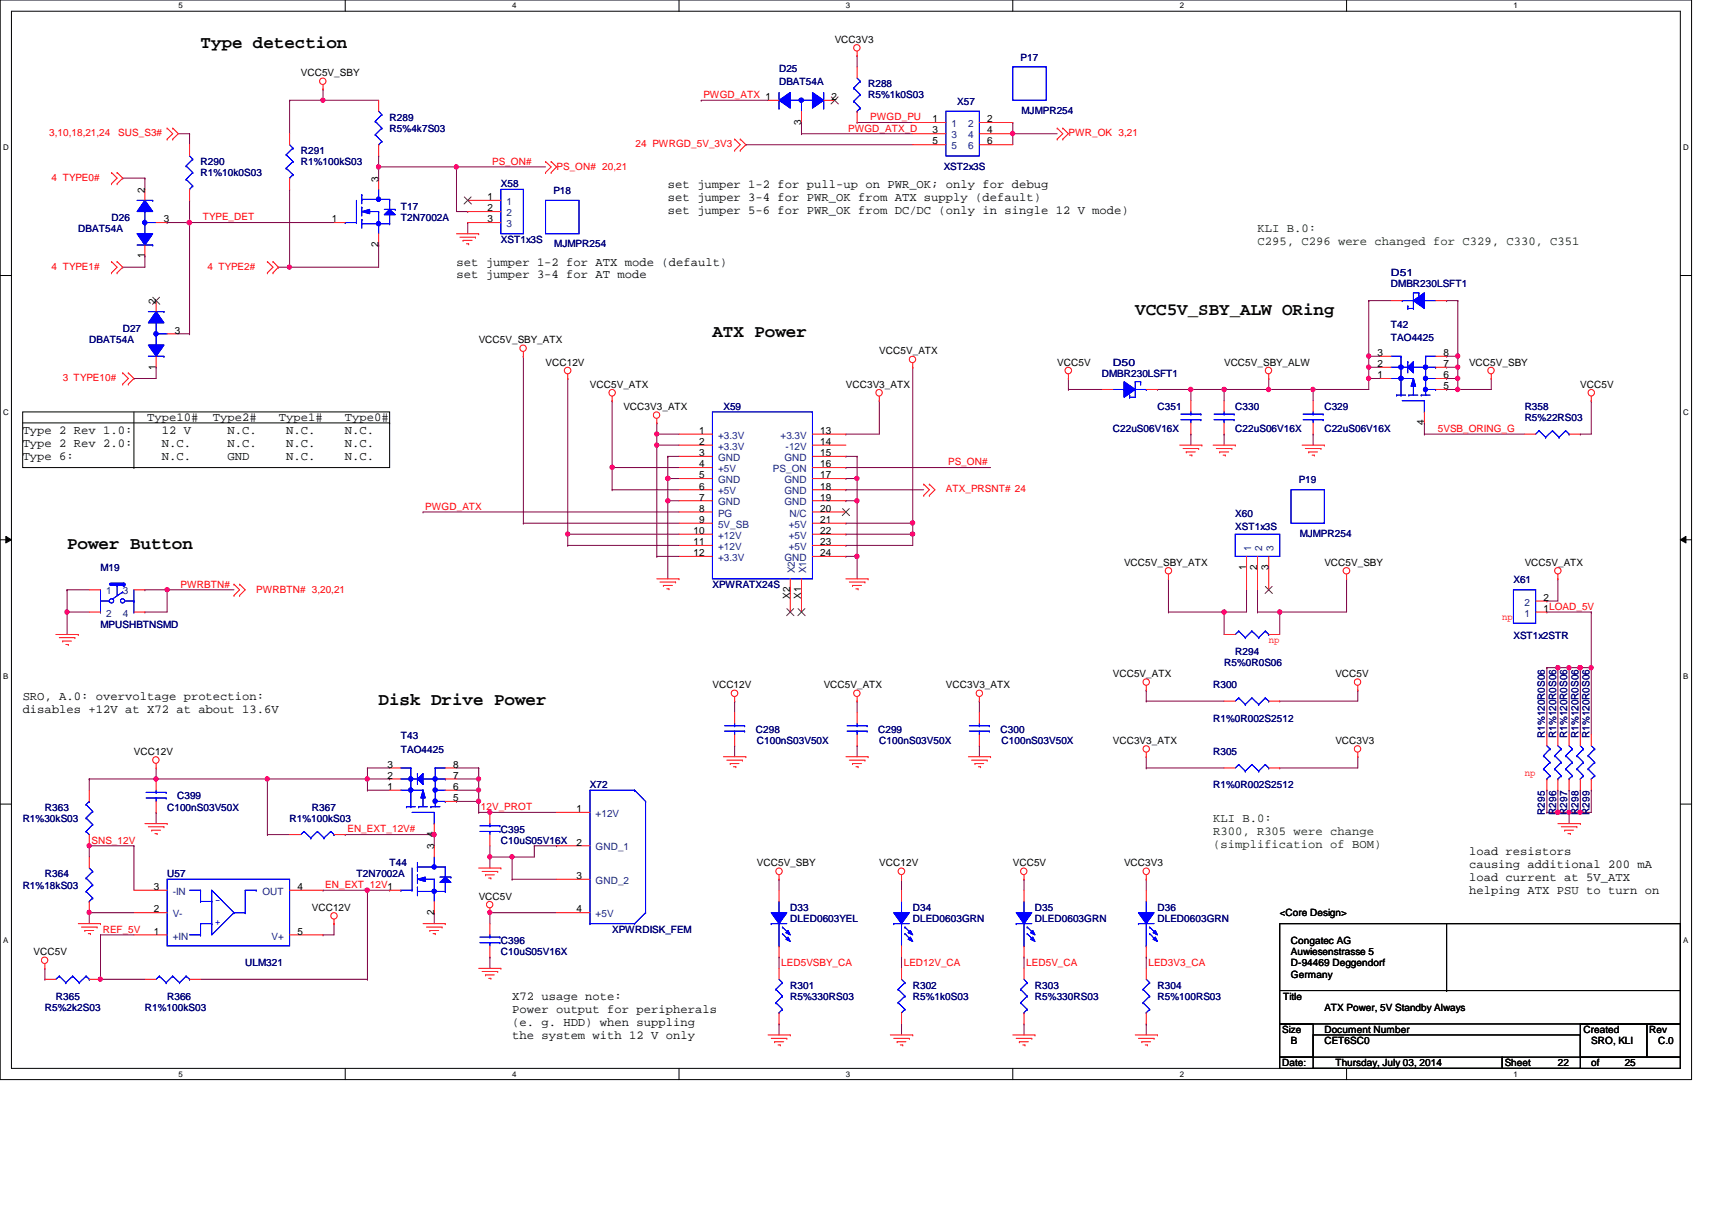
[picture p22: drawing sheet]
<svg xmlns="http://www.w3.org/2000/svg" width="297mm" height="210mm" viewBox="0 0 297 210" stroke-linecap="round" stroke-linejoin="round" font-family="sans-serif">
<defs><g id="words">
<g font-size="3">
<text x="34.8" y="8.3">Type detection</text>
<text x="123.6" y="58.5">ATX Power</text>
<text x="197" y="54.7">VCC5V_SBY_ALW ORing</text>
<text x="11.6" y="95.2">Power Button</text>
<text x="65.7" y="122.3">Disk Drive Power</text>
</g>
<g font-size="2.1">
<text x="115.9" y="32.6">set jumper 1-2 for pull-up on PWR_OK; only for debug</text>
<text x="115.9" y="34.8">set jumper 3-4 for PWR_OK from ATX supply (default)</text>
<text x="115.9" y="37">set jumper 5-6 for PWR_OK from DC/DC (only in single 12 V mode)</text>
<text x="79.2" y="46.1">set jumper 1-2 for ATX mode (default)</text>
<text x="79.2" y="48.3">set jumper 3-4 for AT mode</text>
<text x="3.9" y="75.4">Type 2 Rev 1.0:</text>
<text x="3.9" y="77.6">Type 2 Rev 2.0:</text>
<text x="25.5" y="73.1">Type10#</text>
<text x="28.1" y="75.4">12 V</text>
<text x="28.1" y="77.6">N.C.</text>
<text x="37" y="73.1">Type2#</text>
<text x="39.5" y="75.4">N.C.</text>
<text x="39.5" y="77.6">N.C.</text>
<text x="48.4" y="73.1">Type1#</text>
<text x="49.7" y="75.4">N.C.</text>
<text x="49.7" y="77.6">N.C.</text>
<text x="59.8" y="73.1">Type0#</text>
<text x="59.8" y="75.4">N.C.</text>
<text x="59.8" y="77.6">N.C.</text>
<text x="3.9" y="79.8">Type 6:</text>
<text x="28.1" y="79.8">N.C.</text>
<text x="39.5" y="79.8">GND</text>
<text x="49.7" y="79.8">N.C.</text>
<text x="59.8" y="79.8">N.C.</text>
<text x="3.9" y="121.4">SRO, A.0: overvoltage protection:</text>
<text x="3.9" y="123.6">disables +12V at X72 at about 13.6V</text>
<text x="254.9" y="148.4">load resistors</text>
<text x="254.9" y="150.6">causing additional 200 mA</text>
<text x="254.9" y="152.9">load current at 5V_ATX</text>
<text x="254.9" y="155.1">helping ATX PSU to turn on</text>
<text x="88.9" y="173.5">X72 usage note:</text>
<text x="88.9" y="175.7">Power output for peripherals</text>
<text x="88.9" y="178">(e. g. HDD) when suppling</text>
<text x="88.9" y="180.2">the system with 12 V only</text>
</g>
<g font-size="2.1" fill="#004000">
<text x="218.2" y="40.3">KLI B.0:</text>
<text x="218.2" y="42.5">C295, C296 were changed for C329, C330, C351</text>
<text x="210.5" y="142.6">KLI B.0:</text>
<text x="210.5" y="144.8">R300, R305 were change</text>
<text x="210.5" y="147.1">(simplification of BOM)</text>
</g>
<g font-size="1.7">
<text x="144.8" y="7.4">VCC3V3</text>
<text x="52.2" y="13.2">VCC5V_SBY</text>
<text x="144.3" y="17.4">2</text>
<text x="139" y="21.6" transform="rotate(-90 139 21.6)">3</text>
<text x="161.8" y="21.2">1</text>
<text x="161.8" y="23.2">3</text>
<text x="171.3" y="21.2">2</text>
<text x="171.3" y="23.2">4</text>
<text x="161.8" y="25.1">5</text>
<text x="171.3" y="25.1">6</text>
<text x="25.1" y="33.4" transform="rotate(-90 25.1 33.4)">2</text>
<text x="65.7" y="31.5" transform="rotate(-90 65.7 31.5)">3</text>
<text x="84.6" y="34.7">1</text>
<text x="28.4" y="38.6">3</text>
<text x="57.6" y="38.6">1</text>
<text x="84.6" y="36.7">2</text>
<text x="84.6" y="38.6">3</text>
<text x="25.1" y="44.8" transform="rotate(-90 25.1 44.8)">1</text>
<text x="65.7" y="42.9" transform="rotate(-90 65.7 42.9)">2</text>
<text x="27" y="52.7" transform="rotate(-90 27 52.7)">2</text>
<text x="30.3" y="57.9">3</text>
<text x="83.1" y="59.5">VCC5V_SBY_ATX</text>
<text x="27" y="64.1" transform="rotate(-90 27 64.1)">1</text>
<text x="94.7" y="63.4">VCC12V</text>
<text x="152.6" y="61.5">VCC5V_ATX</text>
<text x="183.4" y="63.4">VCC5V</text>
<text x="212.4" y="63.4">VCC5V_SBY_ALW</text>
<text x="239" y="65.6">1</text>
<text x="239" y="63.7">2</text>
<text x="239" y="61.8">3</text>
<text x="250.4" y="65.6">6</text>
<text x="250.4" y="63.7">7</text>
<text x="250.4" y="61.8">8</text>
<text x="254.9" y="63.4">VCC5V_SBY</text>
<text x="102.4" y="67.3">VCC5V_ATX</text>
<text x="108.2" y="71.1">VCC3V3_ATX</text>
<text x="146.8" y="67.3">VCC3V3_ATX</text>
<text x="250.4" y="67.5">5</text>
<text x="274.2" y="67.3">VCC5V</text>
<text x="121.3" y="75.3">1</text>
<text x="121.3" y="77.2">2</text>
<text x="142.3" y="75.3">13</text>
<text x="142.3" y="77.2">14</text>
<text x="247.1" y="73.8" transform="rotate(-90 247.1 73.8)">4</text>
<text x="121.3" y="79.1">3</text>
<text x="121.3" y="81.1">4</text>
<text x="121.3" y="83">5</text>
<text x="142.3" y="79.1">15</text>
<text x="142.3" y="81.1">16</text>
<text x="142.3" y="83">17</text>
<text x="121.3" y="84.9">6</text>
<text x="121.3" y="86.8">7</text>
<text x="121.3" y="88.8">8</text>
<text x="142.3" y="84.9">18</text>
<text x="142.3" y="86.8">19</text>
<text x="142.3" y="88.8">20</text>
<text x="120.3" y="92.6">10</text>
<text x="120.3" y="94.6">11</text>
<text x="121.3" y="90.7">9</text>
<text x="142.3" y="90.7">21</text>
<text x="142.3" y="92.6">22</text>
<text x="142.3" y="94.6">23</text>
<text x="120.3" y="96.5">12</text>
<text x="142.3" y="96.5">24</text>
<text x="195" y="98.1">VCC5V_SBY_ATX</text>
<text x="216.2" y="98.8" transform="rotate(-90 216.2 98.8)">1</text>
<text x="218.1" y="98.8" transform="rotate(-90 218.1 98.8)">2</text>
<text x="220.1" y="98.8" transform="rotate(-90 220.1 98.8)">3</text>
<text x="229.8" y="98.1">VCC5V_SBY</text>
<text x="264.5" y="98.1">VCC5V_ATX</text>
<text x="137.1" y="103.9" transform="rotate(-90 137.1 103.9)">X2</text>
<text x="139" y="103.9" transform="rotate(-90 139 103.9)">X1</text>
<text x="267.8" y="106.1">1LOAD_5V</text>
<text x="267.8" y="104.2">2</text>
<text x="123.6" y="119.4">VCC12V</text>
<text x="142.9" y="119.4">VCC5V_ATX</text>
<text x="164.1" y="119.4">VCC3V3_ATX</text>
<text x="193.1" y="117.4">VCC5V_ATX</text>
<text x="231.7" y="117.4">VCC5V</text>
<text x="23.2" y="131">VCC12V</text>
<text x="193.1" y="129">VCC3V3_ATX</text>
<text x="231.7" y="129">VCC3V3</text>
<text x="67.2" y="137">1</text>
<text x="67.2" y="135.1">2</text>
<text x="67.2" y="133.2">3</text>
<text x="78.6" y="137">6</text>
<text x="78.6" y="135.1">7</text>
<text x="78.6" y="133.2">8</text>
<text x="78.6" y="139">5</text>
<text x="100" y="140.9">1</text>
<text x="75.3" y="147.3" transform="rotate(-90 75.3 147.3)">3</text>
<text x="75.3" y="145.2" transform="rotate(-90 75.3 145.2)">4</text>
<text x="100" y="146.7">2</text>
<text x="26.7" y="154.4">3</text>
<text x="51.6" y="154.4">4</text>
<text x="100" y="152.5">3</text>
<text x="131.3" y="150.3">VCC5V_SBY</text>
<text x="152.6" y="150.3">VCC12V</text>
<text x="175.7" y="150.3">VCC5V</text>
<text x="195" y="150.3">VCC3V3</text>
<text x="26.7" y="158.3">2</text>
<text x="54.1" y="158">VCC12V</text>
<text x="75.3" y="158.7" transform="rotate(-90 75.3 158.7)">2</text>
<text x="83.1" y="156">VCC5V</text>
<text x="100" y="158.3">4</text>
<text x="222" y="159">&lt;Core Design&gt;</text>
<text x="5.8" y="165.7">VCC5V</text>
<text x="26.7" y="162.1">1</text>
<text x="51.6" y="162.1">5</text>
<text x="224" y="163.8">Congatec AG</text>
<text x="224" y="165.7">Auwiesenstrasse 5</text>
<text x="224" y="167.6">D-94469 Deggendorf</text>
<text x="222.6" y="173.4">Title</text>
<text x="224" y="169.6">Germany</text>
<text x="222.5" y="179.2">Size</text>
<text x="229.8" y="179.2">Document Number</text>
<text x="229.8" y="175.3">ATX Power, 5V Standby Always</text>
<text x="274.7" y="179.2">Created</text>
<text x="286.1" y="179.2">Rev</text>
<text x="222.5" y="185">Date:</text>
<text x="224" y="181.1">B</text>
<text x="229.8" y="181.1">CET6SC0</text>
<text x="231.7" y="185">Thursday, July 03, 2014</text>
<text x="261.1" y="185">Sheet</text>
<text x="270.3" y="185">22</text>
<text x="276.1" y="181.1">SRO, KLI</text>
<text x="276.1" y="185">of</text>
<text x="281.9" y="185">25</text>
<text x="287.7" y="181.1">C.0</text>
</g>
<g font-size="1.7" fill="#000080">
<text x="177.1" y="10.5">P17</text>
<text x="135.2" y="12.4">D25</text>
<text x="135.2" y="14.7">DBAT54A</text>
<text x="150.6" y="15.2">R288</text>
<text x="150.6" y="17.1">R5%1k0S03</text>
<text x="67.6" y="20.9">R289</text>
<text x="67.6" y="22.9">R5%4k7S03</text>
<text x="166.1" y="18.2">X57</text>
<text x="177.2" y="19.8">MJMPR254</text>
<text x="34.8" y="28.7">R290</text>
<text x="52.2" y="26.7">R291</text>
<text x="52.2" y="28.7">R1%100kS03</text>
<text x="163.7" y="29.4">XST2x3S</text>
<text x="34.8" y="30.6">R1%10k0S03</text>
<text x="86.9" y="32.5">X58</text>
<text x="96" y="33.7">P18</text>
<text x="13.6" y="40.2">DBAT54A</text>
<text x="19.3" y="38.3">D26</text>
<text x="69.6" y="36.4">T17</text>
<text x="69.6" y="38.3">T2N7002A</text>
<text x="86.9" y="42.2">XST1x3S</text>
<text x="96.2" y="42.9">MJMPR254</text>
<text x="241.3" y="48">D51</text>
<text x="241.3" y="49.9">DMBR230LSFT1</text>
<text x="15.5" y="59.5">DBAT54A</text>
<text x="21.3" y="57.6">D27</text>
<text x="241.3" y="56.9">T42</text>
<text x="241.3" y="59.1">TAO4425</text>
<text x="191.2" y="65.3">DMBR230LSFT1</text>
<text x="193.1" y="63.4">D50</text>
<text x="125.5" y="71.1">X59</text>
<text x="200.8" y="71.1">C351</text>
<text x="214.3" y="71.1">C330</text>
<text x="229.8" y="71.1">C329</text>
<text x="264.5" y="71.1">R358</text>
<text x="193.1" y="75">C22uS06V16X</text>
<text x="214.3" y="75">C22uS06V16X</text>
<text x="229.8" y="75">C22uS06V16X</text>
<text x="264.5" y="73.1">R5%22RS03</text>
<text x="225.3" y="83.9">P19</text>
<text x="214.3" y="89.7">X60</text>
<text x="214.3" y="91.9">XST1x3S</text>
<text x="225.5" y="93.1">MJMPR254</text>
<text x="17.4" y="99.1">M19</text>
<text x="262.6" y="101">X61</text>
<text x="123.6" y="102">XPWRATX24S</text>
<text x="17.4" y="109">MPUSHBTNSMD</text>
<text x="214.3" y="113.6">R294</text>
<text x="262.6" y="110.9">XST1x2STR</text>
<text x="210.5" y="119.4">R300</text>
<text x="212.4" y="115.5">R5%0R0S06</text>
<text x="210.5" y="125.2">R1%0R002S2512</text>
<text x="69.6" y="128.3">T43</text>
<text x="69.6" y="130.6">TAO4425</text>
<text x="131.1" y="127.1">C298</text>
<text x="131.3" y="129">C100nS03V50X</text>
<text x="152.4" y="127.1">C299</text>
<text x="152.6" y="129">C100nS03V50X</text>
<text x="173.6" y="127.1">C300</text>
<text x="173.8" y="129">C100nS03V50X</text>
<text x="210.5" y="131">R305</text>
<text x="268.1" y="128" transform="rotate(-90 268.1 128)">R1%120R0S06</text>
<text x="270" y="128" transform="rotate(-90 270 128)">R1%120R0S06</text>
<text x="271.9" y="128" transform="rotate(-90 271.9 128)">R1%120R0S06</text>
<text x="273.9" y="128" transform="rotate(-90 273.9 128)">R1%120R0S06</text>
<text x="275.8" y="128" transform="rotate(-90 275.8 128)">R1%120R0S06</text>
<text x="102.4" y="136.7">X72</text>
<text x="210.5" y="136.7">R1%0R002S2512</text>
<text x="3.9" y="142.5">R1%30kS03</text>
<text x="7.8" y="140.6">R363</text>
<text x="29" y="140.6">C100nS03V50X</text>
<text x="30.7" y="138.7">C399</text>
<text x="50.2" y="142.5">R1%100kS03</text>
<text x="54.1" y="140.6">R367</text>
<text x="268.1" y="141.3" transform="rotate(-90 268.1 141.3)">R295</text>
<text x="270" y="141.3" transform="rotate(-90 270 141.3)">R296</text>
<text x="271.9" y="141.3" transform="rotate(-90 271.9 141.3)">R297</text>
<text x="273.9" y="141.3" transform="rotate(-90 273.9 141.3)">R298</text>
<text x="275.8" y="141.3" transform="rotate(-90 275.8 141.3)">R299</text>
<text x="86.9" y="144.5">C395</text>
<text x="86.9" y="146.4">C10uS05V16X</text>
<text x="3.9" y="154.1">R1%18kS03</text>
<text x="7.8" y="152.2">R364</text>
<text x="29" y="152.2">U57</text>
<text x="61.8" y="152.2">T2N7002A</text>
<text x="67.6" y="150.3">T44</text>
<text x="106.2" y="161.8">XPWRDISK_FEM</text>
<text x="137.1" y="158">D33</text>
<text x="137.1" y="159.9">DLED0603YEL</text>
<text x="158.4" y="158">D34</text>
<text x="158.4" y="159.9">DLED0603GRN</text>
<text x="179.6" y="158">D35</text>
<text x="179.6" y="159.9">DLED0603GRN</text>
<text x="200.8" y="158">D36</text>
<text x="200.8" y="159.9">DLED0603GRN</text>
<text x="42.5" y="167.6">ULM321</text>
<text x="86.9" y="163.8">C396</text>
<text x="86.9" y="165.7">C10uS05V16X</text>
<text x="9.7" y="173.4">R365</text>
<text x="29" y="173.4">R366</text>
<text x="137.1" y="171.5">R301</text>
<text x="137.1" y="173.4">R5%330RS03</text>
<text x="158.4" y="171.5">R302</text>
<text x="158.4" y="173.4">R5%1k0S03</text>
<text x="179.6" y="171.5">R303</text>
<text x="179.6" y="173.4">R5%330RS03</text>
<text x="200.8" y="171.5">R304</text>
<text x="200.8" y="173.4">R5%100RS03</text>
<text x="7.8" y="175.3">R5%2k2S03</text>
<text x="25.1" y="175.3">R1%100kS03</text>
</g>
<g font-size="1.7" fill="#f00">
<text x="122" y="17">PWGD_ATX 1</text>
<text x="8.5" y="23.6">3,10,18,21,24</text>
<text x="20.5" y="23.6">SUS_S3#</text>
<text x="147.1" y="22.8">PWGD_ATX_D</text>
<text x="151" y="20.9">PWGD_PU</text>
<text x="185.4" y="23.6">PWR_OK 3,21</text>
<text x="85.4" y="28.6">PS_ON#</text>
<text x="96.6" y="29.4">PS_ON# 20,21</text>
<text x="110.3" y="25.6">24 PWRGD_5V_3V3</text>
<text x="8.9" y="31.4">4 TYPE0#</text>
<text x="35.2" y="38.2">TYPE_DET</text>
<text x="8.9" y="46.8">4 TYPE1#</text>
<text x="36" y="46.8">4 TYPE2#</text>
<text x="10.9" y="66.1">3 TYPE10#</text>
<text x="249.5" y="74.9">5VSB_ORING_G</text>
<text x="164.5" y="80.7">PS_ON#</text>
<text x="73.8" y="88.4">PWGD_ATX</text>
<text x="164.1" y="85.4">ATX_PRSNT# 24</text>
<text x="31.3" y="101.9">PWRBTN#</text>
<text x="44.4" y="102.8">PWRBTN# 3,20,21</text>
<text x="260.6" y="107.6">np</text>
<text x="220.1" y="111.5">np</text>
<text x="264.5" y="134.6">np</text>
<text x="83.4" y="140.5">12V_PROT</text>
<text x="15.9" y="146.3">SNS_12V</text>
<text x="60.3" y="144.4">EN_EXT_12V#</text>
<text x="56.4" y="154.1">EN_EXT_12V1</text>
<text x="17.8" y="161.8">REF_5V</text>
<text x="135.5" y="167.6">LED5VSBY_CA</text>
<text x="156.8" y="167.6">LED12V_CA</text>
<text x="178.1" y="167.6">LED5V_CA</text>
<text x="199.3" y="167.6">LED3V3_CA</text>
</g>
<g font-size="1.7" fill="#004080">
<text x="165.1" y="22.1">1</text>
<text x="168" y="22.1">2</text>
<text x="165.1" y="24">3</text>
<text x="165.1" y="25.9">5</text>
<text x="168" y="24">4</text>
<text x="168" y="25.9">6</text>
<text x="87.9" y="35.6">1</text>
<text x="87.9" y="37.5">2</text>
<text x="87.9" y="39.4">3</text>
<text x="124.6" y="76.1">+3.3V</text>
<text x="135.4" y="76.1">+3.3V</text>
<text x="124.6" y="78">+3.3V</text>
<text x="124.6" y="80">GND</text>
<text x="124.6" y="81.9">+5V</text>
<text x="124.6" y="83.8">GND</text>
<text x="134.1" y="81.9">PS_ON</text>
<text x="136.1" y="80">GND</text>
<text x="136.1" y="83.8">GND</text>
<text x="136.3" y="78">-12V</text>
<text x="124.6" y="85.8">+5V</text>
<text x="124.6" y="87.7">GND</text>
<text x="124.6" y="89.6">PG</text>
<text x="136.1" y="85.8">GND</text>
<text x="136.1" y="87.7">GND</text>
<text x="137" y="89.6">N/C</text>
<text x="124.6" y="91.6">5V_SB</text>
<text x="124.6" y="93.5">+12V</text>
<text x="124.6" y="95.4">+12V</text>
<text x="136.9" y="91.6">+5V</text>
<text x="136.9" y="93.5">+5V</text>
<text x="136.9" y="95.4">+5V</text>
<text x="217.1" y="95.5" transform="rotate(-90 217.1 95.5)">1</text>
<text x="219" y="95.5" transform="rotate(-90 219 95.5)">2</text>
<text x="220.9" y="95.5" transform="rotate(-90 220.9 95.5)">3</text>
<text x="124.6" y="97.3">+3.3V</text>
<text x="136.1" y="97.3">GND</text>
<text x="137.9" y="99.4" transform="rotate(-90 137.9 99.4)">X2</text>
<text x="139.9" y="99.4" transform="rotate(-90 139.9 99.4)">X1</text>
<text x="18.4" y="103.1">1</text>
<text x="18.4" y="107">2</text>
<text x="21.3" y="103.1">3</text>
<text x="21.3" y="107">4</text>
<text x="264.5" y="107">1</text>
<text x="264.5" y="105.1">2</text>
<text x="103.3" y="141.7">+12V</text>
<text x="103.3" y="147.5">GND_1</text>
<text x="30" y="155.2">-IN</text>
<text x="45.5" y="155.2">OUT</text>
<text x="103.3" y="153.3">GND_2</text>
<text x="30" y="159.1">V-</text>
<text x="103.3" y="159.1">+5V</text>
<text x="30" y="163">+IN</text>
<text x="47.1" y="163">V+</text>
</g>
<g font-size="1.7" fill="#00f">
<text x="38.3" y="155.7" transform="rotate(180 38.3 155.7)">-</text>
<text x="38.3" y="159.6" transform="rotate(180 38.3 159.6)">+</text>
</g>
<g font-size="1.4">
<text x="30.9" y="1.4">5</text>
<text x="88.9" y="1.4">4</text>
<text x="146.8" y="1.4">3</text>
<text x="204.7" y="1.4">2</text>
<text x="262.6" y="1.4">1</text>
<text x=".5" y="26.1">D</text>
<text x="292.1" y="26.1">D</text>
<text x=".5" y="71.9">C</text>
<text x="292.1" y="71.9">C</text>
<text x=".5" y="117.8">B</text>
<text x="292.1" y="117.8">B</text>
<text x=".5" y="163.6">A</text>
<text x="292.1" y="163.6">A</text>
<text x="30.9" y="186.8">5</text>
<text x="88.9" y="186.8">4</text>
<text x="146.8" y="186.8">3</text>
<text x="204.7" y="186.8">2</text>
<text x="262.6" y="186.8">1</text>
</g>
</g></defs>
<path d="M0 0h293.5v187.3h-293.5zM2 1.9h289.5v183.4h-289.5z" fill="none" stroke="#000" stroke-width=".17"/>
<g fill="#fff">
<path d="M30.9 .2h.8v1.5h-.8z"/>
<path d="M30.9 185.5h.8v1.6h-.8z"/>
</g>
<path d="M59.9 0v1.9M59.9 185.3v2" fill="none" stroke="#000" stroke-width=".17"/>
<g fill="#fff">
<path d="M88.9 .2h.7v1.5h-.7z"/>
<path d="M88.9 185.5h.7v1.6h-.7z"/>
</g>
<path d="M117.8 0v1.9M117.8 185.3v2" fill="none" stroke="#000" stroke-width=".17"/>
<g fill="#fff">
<path d="M146.8 .2h.7v1.5h-.7z"/>
<path d="M146.8 185.5h.7v1.6h-.7z"/>
</g>
<path d="M175.7 0v1.9M175.7 185.3v2" fill="none" stroke="#000" stroke-width=".17"/>
<g fill="#fff">
<path d="M204.7 .2h.7v1.5h-.7z"/>
<path d="M204.7 185.5h.7v1.6h-.7z"/>
</g>
<path d="M233.6 0v1.9M233.6 185.3v2" fill="none" stroke="#000" stroke-width=".17"/>
<g fill="#fff">
<path d="M262.6 .2h.8v1.5h-.8z"/>
<path d="M262.6 185.5h.8v1.6h-.8z"/>
<path d="M.5 24.8h1v1.6h-1z"/>
<path d="M292.1 24.8h.9v1.6h-.9z"/>
<path d="M.5 70.7h1v1.5h-1z"/>
<path d="M292.1 70.7h.9v1.5h-.9z"/>
</g>
<path d="M0 47.8h2M291.5 47.8h2" fill="none" stroke="#000" stroke-width=".17"/>
<g fill="#fff">
<path d="M.5 116.5h.9v1.6h-.9z"/>
<path d="M292.1 116.5h.8v1.6h-.8z"/>
</g>
<path d="M0 93.6h2M1 93l1 .6-1 .6zM291.5 93.6l1-.6v1.2zM291.5 93.6h2" fill="none" stroke="#000" stroke-width=".17"/>
<path d="M1 93l1 .6-1 .6zM291.5 93.6l1-.6v1.2z" fill="#000"/>
<g fill="#fff">
<path d="M.5 162.4h.9v1.5h-.9z"/>
<path d="M292.1 162.4h.8v1.5h-.8z"/>
</g>
<path d="M0 139.5h2M291.5 139.5h2" fill="none" stroke="#000" stroke-width=".17"/>
<path d="M146.8 75.3h.1M152.6 69.5h.1M152.6 69.5v5.8h-5.8M158.4 63.7h.1M158.4 63.7v27.1h-11.6M146.8 90.8h.1" fill="none" stroke="#800040" stroke-width=".17"/>
<circle cx="158.3" cy="90.7" r=".38" fill="#f0f"/>
<circle cx="158.3" cy="90.7" r=".38" fill="none" stroke="#f0f" stroke-width=".17"/>
<path d="M146.8 92.7h.1M146.8 94.6h.1M146.8 92.7h11.6M158.4 90.8h.1M158.4 92.7h.1M158.4 90.8v3.8h-11.6" fill="none" stroke="#800040" stroke-width=".17"/>
<circle cx="158.3" cy="92.6" r=".37" fill="#f0f"/>
<circle cx="158.3" cy="92.6" r=".37" fill="none" stroke="#f0f" stroke-width=".17"/>
<path d="M114 75.3h.1M114 75.3v1.9" fill="none" stroke="#800040" stroke-width=".17"/>
<circle cx="113.9" cy="75.3" r=".37" fill="#f0f"/>
<circle cx="113.9" cy="75.3" r=".37" fill="none" stroke="#f0f" stroke-width=".17"/>
<path d="M114 75.3h.1M114 77.2h.1M114 75.3h3.8M114 77.2h3.8M114 77.2v19.3M114 96.5h.1M114 96.5h3.8" fill="none" stroke="#800040" stroke-width=".17"/>
<circle cx="113.9" cy="77.2" r=".38" fill="#f0f"/>
<circle cx="113.9" cy="77.2" r=".38" fill="none" stroke="#f0f" stroke-width=".17"/>
<path d="M106.2 81.1h.1M106.2 81.1v3.9" fill="none" stroke="#800040" stroke-width=".17"/>
<circle cx="106.2" cy="81.1" r=".38" fill="#f0f"/>
<circle cx="106.2" cy="81.1" r=".38" fill="none" stroke="#f0f" stroke-width=".17"/>
<path d="M98.5 92.7h.1M98.5 92.7v1.9M106.2 81.1h.1M106.2 85h.1M106.2 81.1h11.6M106.2 85h11.6" fill="none" stroke="#800040" stroke-width=".17"/>
<circle cx="98.5" cy="92.6" r=".37" fill="#f0f"/>
<circle cx="98.5" cy="92.6" r=".37" fill="none" stroke="#f0f" stroke-width=".17"/>
<g fill="none" stroke="#800040" stroke-width=".17">
<path d="M90.8 61.8h.1M90.8 61.8v29M115.9 79.2h.1M115.9 79.2h1.9M115.9 79.2v3.8M90.8 90.8h.1M90.8 90.8h27M98.5 92.7h.1M98.5 94.6h.1M98.5 92.7h19.3M98.5 94.6h19.3M115.9 83h.1"/>
<path d="M115.9 83h1.9"/>
</g>
<circle cx="115.9" cy="83" r=".37" fill="#f0f"/>
<circle cx="115.9" cy="83" r=".37" fill="none" stroke="#f0f" stroke-width=".17"/>
<path d="M115.9 86.9h.1M115.9 86.9v13.5" fill="none" stroke="#800040" stroke-width=".17"/>
<circle cx="115.9" cy="86.9" r=".38" fill="#f0f"/>
<circle cx="115.9" cy="86.9" r=".38" fill="none" stroke="#f0f" stroke-width=".17"/>
<path d="M115.9 86.9h.1M115.9 86.9h1.9M148.7 96.5h.1M148.7 96.5v3.9" fill="none" stroke="#800040" stroke-width=".17"/>
<circle cx="148.7" cy="96.5" r=".38" fill="#f0f"/>
<circle cx="148.7" cy="96.5" r=".38" fill="none" stroke="#f0f" stroke-width=".17"/>
<path d="M146.8 79.2h.1M146.8 79.2h1.9M146.8 83h.1M146.8 83h1.9M148.7 83h.1M148.7 83v3.9" fill="none" stroke="#800040" stroke-width=".17"/>
<circle cx="148.7" cy="83" r=".37" fill="#f0f"/>
<circle cx="148.7" cy="83" r=".37" fill="none" stroke="#f0f" stroke-width=".17"/>
<g fill="none" stroke="#800040" stroke-width=".17">
<path d="M73.4 88.8h.1M73.4 88.8h44.4M146.8 86.9h.1M146.8 96.5h.1M146.8 81.1h.1M146.8 85h.1M146.8 86.9h1.9M146.8 96.5h1.9M146.8 81.1h25.1M146.8 85h13.5M11.6 106.2h.1M11.6 102.3h.1"/>
<path d="M11.6 102.3v7.8M11.6 106.2h3.9"/>
</g>
<circle cx="11.6" cy="106.2" r=".38" fill="#f0f"/>
<circle cx="11.6" cy="106.2" r=".38" fill="none" stroke="#f0f" stroke-width=".17"/>
<path d="M11.6 102.3h.1M11.6 102.3h3.9M25.1 106.2h.1M25.1 102.3h.1M25.1 102.3h3.9M29 102.3h.1M29 102.3v3.9h-3.9" fill="none" stroke="#800040" stroke-width=".17"/>
<circle cx="29" cy="102.3" r=".37" fill="#f0f"/>
<circle cx="29" cy="102.3" r=".37" fill="none" stroke="#f0f" stroke-width=".17"/>
<g fill="none" stroke="#800040" stroke-width=".17">
<path d="M29 102.3h.1M29 102.3h11.6M198.9 119.7h.1M198.9 119.7v1.9M202.7 100.4h.1M202.7 100.4v5.8M212.4 106.2h.1M212.4 106.2h3.9M218.2 102.3h.1M218.2 102.3v3.9M222 106.2h.1M222 106.2h11.6"/>
<path d="M235.6 119.7h.1M235.6 119.7v1.9h-13.6M127.5 121.6h.1M127.5 129.4h.1M127.5 121.6v2M127.5 129.4v1.9M148.7 129.4h.1M148.7 121.6h.1M148.7 121.6v2M148.7 129.4v1.9M169.9 129.4h.1M169.9 121.6h.1"/>
<path d="M169.9 121.6v2M169.9 129.4v1.9M198.9 121.6h.1M198.9 131.3h.1M198.9 133.2h.1M198.9 131.3v1.9M198.9 121.6h13.5M198.9 133.2h13.5M222 121.6h.1M222 133.2h.1M235.6 131.3h.1M235.6 131.3v1.9h-13.6"/>
<path d="M135.2 152.5h.1M135.2 152.5v1.9M156.4 152.5h.1M156.4 152.5v1.9M177.7 152.5h.1M177.7 152.5v1.9M198.9 152.5h.1M198.9 152.5v1.9M135.2 177.6h.1M135.2 166h.1M135.2 166v2M135.2 177.6v1.9"/>
<path d="M156.4 177.6h.1M156.4 166h.1M156.4 166v2M156.4 177.6v1.9M177.7 177.6h.1M177.7 166h.1M177.7 166v2M177.7 177.6v1.9M198.9 166h.1M198.9 177.6h.1M198.9 166v2M198.9 177.6v1.9"/>
</g>
<circle cx="222" cy="106.2" r=".38" fill="#f0f"/>
<circle cx="222" cy="106.2" r=".38" fill="none" stroke="#f0f" stroke-width=".17"/>
<path d="M212.4 106.2h.1M212.4 106.2v3.9M216.3 102.3h.1M216.3 102.3v3.9M233.6 100.4h.1M233.6 100.4v5.8" fill="none" stroke="#800040" stroke-width=".17"/>
<circle cx="212.4" cy="106.2" r=".38" fill="#f0f"/>
<circle cx="212.4" cy="106.2" r=".38" fill="none" stroke="#f0f" stroke-width=".17"/>
<g fill="none" stroke="#800040" stroke-width=".17">
<path d="M121.7 17.4h.1M121.7 17.4h11.6M148.7 9.7h.1M148.7 9.7v1.9M139.1 23.2h.1M139.1 21.3h.1M139.1 23.2h19.3M139.1 21.3v1.9M148.7 21.3h.1M148.7 21.3h9.7M175.7 23.2h.1M175.7 23.2h7.7"/>
<path d="M175.7 23.2v1.9M202.7 106.2h.1M202.7 106.2h9.7M218.2 106.2h.1M218.2 106.2h3.8M222 106.2h.1M222 106.2v3.9"/>
</g>
<circle cx="175.7" cy="23.2" r=".38" fill="#f0f"/>
<circle cx="175.7" cy="23.2" r=".38" fill="none" stroke="#f0f" stroke-width=".17"/>
<g fill="none" stroke="#800040" stroke-width=".17">
<path d="M21.3 30.9h.1M21.3 30.9h3.8M25.1 30.9h.1M25.1 30.9v2M32.9 34.8h.1M32.9 38.6h.1M32.9 34.8v3.8M32.9 38.6h25.1M175.7 21.3h.1M175.7 21.3v1.9M21.3 46.4h.1M25.1 44.4h.1"/>
<path d="M25.1 44.4v2h-3.8"/>
</g>
<circle cx="32.8" cy="38.6" r=".38" fill="#f0f"/>
<circle cx="32.8" cy="38.6" r=".38" fill="none" stroke="#f0f" stroke-width=".17"/>
<path d="M32.9 38.6h.1M32.9 38.6v19.3M30.9 57.9h2M32.9 57.9h.1" fill="none" stroke="#800040" stroke-width=".17"/>
<circle cx="32.8" cy="38.6" r=".38" fill="#f0f"/>
<circle cx="32.8" cy="38.6" r=".38" fill="none" stroke="#f0f" stroke-width=".17"/>
<path d="M56 15.5h.1M56 15.5v1.9M65.7 29h.1M65.7 29v1.9M79.2 29h.1M79.2 29h15.5M50.2 46.4h.1M65.7 42.5h.1M65.7 42.5v3.9h-15.5M23.2 65.7h.1M27.1 63.7h.1M27.1 63.7v2h-3.9" fill="none" stroke="#800040" stroke-width=".17"/>
<circle cx="79.2" cy="29" r=".38" fill="#f0f"/>
<circle cx="79.2" cy="29" r=".38" fill="none" stroke="#f0f" stroke-width=".17"/>
<path d="M56 17.4h.1M56 17.4h9.7M65.7 27.1h.1M65.7 27.1v1.9" fill="none" stroke="#800040" stroke-width=".17"/>
<circle cx="56" cy="17.4" r=".37" fill="#f0f"/>
<circle cx="56" cy="17.4" r=".37" fill="none" stroke="#f0f" stroke-width=".17"/>
<path d="M50.2 17.4h.1M50.2 17.4v5.8M50.2 32.9h.1M50.2 32.9v13.5" fill="none" stroke="#800040" stroke-width=".17"/>
<circle cx="50.2" cy="46.3" r=".37" fill="#f0f"/>
<circle cx="50.2" cy="46.3" r=".37" fill="none" stroke="#f0f" stroke-width=".17"/>
<path d="M50.2 17.4h.1M50.2 17.4h5.8M48.3 46.4h.1M48.3 46.4h1.9M148.7 86.9h.1M148.7 86.9v9.6" fill="none" stroke="#800040" stroke-width=".17"/>
<circle cx="148.7" cy="86.9" r=".38" fill="#f0f"/>
<circle cx="148.7" cy="86.9" r=".38" fill="none" stroke="#f0f" stroke-width=".17"/>
<path d="M98.5 65.7h.1M98.5 65.7v27M106.2 69.5h.1M106.2 69.5v11.6M148.7 79.2h.1M148.7 79.2v3.8M115.9 83h.1M115.9 83v3.9" fill="none" stroke="#800040" stroke-width=".17"/>
<circle cx="115.9" cy="83" r=".37" fill="#f0f"/>
<circle cx="115.9" cy="83" r=".37" fill="none" stroke="#f0f" stroke-width=".17"/>
<path d="M65.7 29h.1M65.7 29h13.5M79.2 29h.1M79.2 29v7.7h1.9M81.1 36.7h.1M114 73.4h.1M114 73.4v1.9" fill="none" stroke="#800040" stroke-width=".17"/>
<circle cx="65.7" cy="29" r=".38" fill="#f0f"/>
<circle cx="65.7" cy="29" r=".38" fill="none" stroke="#f0f" stroke-width=".17"/>
<path d="M30.9 23.2h2M32.9 23.2h.1M32.9 23.2v1.9M81.1 38.6h.1M81.1 38.6v2M129.4 25.1h.1M129.4 25.1h29M185.4 65.7h.1M185.4 65.7v1.9M252.9 67.6h.1M252.9 67.6h5.8" fill="none" stroke="#800040" stroke-width=".17"/>
<circle cx="252.9" cy="67.6" r=".38" fill="#f0f"/>
<circle cx="252.9" cy="67.6" r=".38" fill="none" stroke="#f0f" stroke-width=".17"/>
<g fill="none" stroke="#800040" stroke-width=".17">
<path d="M212.4 75.3h.1M212.4 75.3v1.9M258.7 65.7h.1M258.7 65.7v1.9M268.4 104.3h.1M268.4 106.2h.1M268.4 115.8h.1M268.4 106.2h7.7M268.4 115.8v11.6M270.3 100.4h.1M270.3 115.8h.1M270.3 100.4v3.9h-1.9"/>
<path d="M270.3 115.8v11.6"/>
</g>
<circle cx="270.3" cy="115.8" r=".38" fill="#f0f"/>
<circle cx="270.3" cy="115.8" r=".38" fill="none" stroke="#f0f" stroke-width=".17"/>
<path d="M268.4 115.8h.1M268.4 115.8h1.9M272.2 115.8h.1M272.2 115.8v11.6" fill="none" stroke="#800040" stroke-width=".17"/>
<circle cx="272.2" cy="115.8" r=".38" fill="#f0f"/>
<circle cx="272.2" cy="115.8" r=".38" fill="none" stroke="#f0f" stroke-width=".17"/>
<path d="M270.3 115.8h.1M270.3 115.8h1.9M274.2 115.8h.1M274.2 115.8v11.6" fill="none" stroke="#800040" stroke-width=".17"/>
<circle cx="274.1" cy="115.8" r=".38" fill="#f0f"/>
<circle cx="274.1" cy="115.8" r=".38" fill="none" stroke="#f0f" stroke-width=".17"/>
<path d="M272.2 115.8h.1M272.2 115.8h2M276.1 115.8h.1M276.1 115.8v11.6" fill="none" stroke="#800040" stroke-width=".17"/>
<circle cx="276.1" cy="115.8" r=".38" fill="#f0f"/>
<circle cx="276.1" cy="115.8" r=".38" fill="none" stroke="#f0f" stroke-width=".17"/>
<path d="M268.4 137.1h.1M268.4 137.1v3.8M270.3 137.1h.1M270.3 137.1v3.8h-1.9M276.1 137.1h.1M276.1 137.1v3.8h-1.9M268.4 140.9h.1M272.2 140.9h.1M272.2 140.9v2M274.2 140.9h.1" fill="none" stroke="#800040" stroke-width=".17"/>
<circle cx="270.3" cy="140.9" r=".37" fill="#f0f"/>
<circle cx="270.3" cy="140.9" r=".37" fill="none" stroke="#f0f" stroke-width=".17"/>
<path d="M272.2 137.1h.1M272.2 137.1v3.8M274.2 137.1h.1M274.2 137.1v3.8" fill="none" stroke="#800040" stroke-width=".17"/>
<circle cx="274.2" cy="140.9" r=".37" fill="#f0f"/>
<circle cx="274.2" cy="140.9" r=".37" fill="none" stroke="#f0f" stroke-width=".17"/>
<path d="M270.3 140.9h.1M270.3 140.9h1.9" fill="none" stroke="#800040" stroke-width=".17"/>
<circle cx="270.3" cy="140.9" r=".37" fill="#f0f"/>
<circle cx="270.3" cy="140.9" r=".37" fill="none" stroke="#f0f" stroke-width=".17"/>
<path d="M220.1 65.7h.1M220.1 65.7v1.9M227.8 67.6h.1M227.8 75.3h.1M227.8 67.6v1.9M227.8 75.3v1.9M227.8 67.6h9.7" fill="none" stroke="#800040" stroke-width=".17"/>
<circle cx="227.8" cy="67.6" r=".38" fill="#f0f"/>
<circle cx="227.8" cy="67.6" r=".38" fill="none" stroke="#f0f" stroke-width=".17"/>
<path d="M85 148.7h.1M85 148.7v1.9M88.9 148.7h.1M88.9 152.5h.1M88.9 148.7h3.8M88.9 152.5h7.7M88.9 148.7v3.8" fill="none" stroke="#800040" stroke-width=".17"/>
<circle cx="88.8" cy="148.6" r=".38" fill="#f0f"/>
<circle cx="88.8" cy="148.6" r=".38" fill="none" stroke="#f0f" stroke-width=".17"/>
<path d="M85 158.3h.1M85 158.3v1.9" fill="none" stroke="#800040" stroke-width=".17"/>
<circle cx="85" cy="158.3" r=".38" fill="#f0f"/>
<circle cx="85" cy="158.3" r=".38" fill="none" stroke="#f0f" stroke-width=".17"/>
<path d="M27.1 140.9h.1M27.1 140.9v2M85 158.3h.1M85 148.7h.1M85 158.3h11.6M85 148.7h3.9M85 166h.1M85 166v2" fill="none" stroke="#800040" stroke-width=".17"/>
<circle cx="85" cy="148.6" r=".38" fill="#f0f"/>
<circle cx="85" cy="148.6" r=".38" fill="none" stroke="#f0f" stroke-width=".17"/>
<path d="M185.4 67.6h.1M185.4 67.6h5.8M237.5 65.7h.1M237.5 65.7v1.9" fill="none" stroke="#800040" stroke-width=".17"/>
<circle cx="237.5" cy="65.6" r=".37" fill="#f0f"/>
<circle cx="237.5" cy="65.6" r=".37" fill="none" stroke="#f0f" stroke-width=".17"/>
<path d="M237.5 63.7h.1M237.5 63.7v2" fill="none" stroke="#800040" stroke-width=".17"/>
<circle cx="237.5" cy="63.7" r=".37" fill="#f0f"/>
<circle cx="237.5" cy="63.7" r=".37" fill="none" stroke="#f0f" stroke-width=".17"/>
<path d="M237.5 61.8h.1M237.5 61.8v1.9M252.9 65.7h.1M252.9 65.7v1.9" fill="none" stroke="#800040" stroke-width=".17"/>
<circle cx="252.9" cy="65.6" r=".37" fill="#f0f"/>
<circle cx="252.9" cy="65.6" r=".37" fill="none" stroke="#f0f" stroke-width=".17"/>
<path d="M251 61.8h.1M251 61.8h1.9" fill="none" stroke="#800040" stroke-width=".17"/>
<circle cx="252.9" cy="61.8" r=".38" fill="#f0f"/>
<circle cx="252.9" cy="61.8" r=".38" fill="none" stroke="#f0f" stroke-width=".17"/>
<path d="M251 63.7h.1M251 65.7h.1M251 63.7h1.9M252.9 61.8h.1M252.9 63.7h.1M252.9 61.8v3.9h-1.9" fill="none" stroke="#800040" stroke-width=".17"/>
<circle cx="252.9" cy="63.7" r=".37" fill="#f0f"/>
<circle cx="252.9" cy="63.7" r=".37" fill="none" stroke="#f0f" stroke-width=".17"/>
<path d="M237.5 61.8h.1M237.5 61.8h1.9M251 67.6h.1M251 67.6h1.9" fill="none" stroke="#800040" stroke-width=".17"/>
<circle cx="237.5" cy="61.8" r=".38" fill="#f0f"/>
<circle cx="237.5" cy="61.8" r=".38" fill="none" stroke="#f0f" stroke-width=".17"/>
<g fill="none" stroke="#800040" stroke-width=".17">
<path d="M29 38.6h.1M29 38.6h3.9M237.5 52.2h.1M237.5 52.2h3.8M237.5 52.2v9.6M251 52.2h.1M251 52.2h1.9M252.9 52.2h.1M252.9 52.2v9.6M237.5 63.7h.1M237.5 65.7h.1M237.5 63.7h1.9"/>
<path d="M237.5 65.7h1.9M247.1 73.4h.1M247.1 75.3h.1M247.1 73.4v1.9M247.1 75.3h17.4M272.2 140.9h.1M272.2 140.9h2"/>
</g>
<circle cx="272.2" cy="140.9" r=".37" fill="#f0f"/>
<circle cx="272.2" cy="140.9" r=".37" fill="none" stroke="#f0f" stroke-width=".17"/>
<path d="M274.2 115.8h.1M276.1 106.2h.1M276.1 106.2v9.6h-1.9" fill="none" stroke="#800040" stroke-width=".17"/>
<circle cx="274.1" cy="115.8" r=".38" fill="#f0f"/>
<circle cx="274.1" cy="115.8" r=".38" fill="none" stroke="#f0f" stroke-width=".17"/>
<path d="M15.5 135.1h.1M15.5 135.1h11.6M56 162.2h.1M58 160.2h.1M58 160.2v2h-2" fill="none" stroke="#800040" stroke-width=".17"/>
<circle cx="27.1" cy="135.1" r=".38" fill="#f0f"/>
<circle cx="27.1" cy="135.1" r=".38" fill="none" stroke="#f0f" stroke-width=".17"/>
<path d="M15.5 135.1h.1M15.5 135.1v2M15.5 146.7h.1M15.5 146.7v2" fill="none" stroke="#800040" stroke-width=".17"/>
<circle cx="15.5" cy="146.7" r=".37" fill="#f0f"/>
<circle cx="15.5" cy="146.7" r=".37" fill="none" stroke="#f0f" stroke-width=".17"/>
<path d="M15.5 146.7h.1M15.5 158.3h.1M15.5 146.7h7.7M15.5 158.3v1.9M15.5 158.3h7.7M23.2 146.7h.1M23.2 146.7v7.7" fill="none" stroke="#800040" stroke-width=".17"/>
<circle cx="15.5" cy="158.3" r=".38" fill="#f0f"/>
<circle cx="15.5" cy="158.3" r=".38" fill="none" stroke="#f0f" stroke-width=".17"/>
<path d="M7.8 169.9h.1M7.8 168v1.9M17.4 162.2h.1M17.4 162.2v7.7" fill="none" stroke="#800040" stroke-width=".17"/>
<circle cx="17.4" cy="169.9" r=".37" fill="#f0f"/>
<circle cx="17.4" cy="169.9" r=".37" fill="none" stroke="#f0f" stroke-width=".17"/>
<path d="M63.8 154.4h.1M63.8 154.4v15.5M17.4 162.2h.1M17.4 169.9h.1M17.4 162.2h5.8M17.4 169.9h7.7M34.8 169.9h29M63.8 169.9h.1" fill="none" stroke="#800040" stroke-width=".17"/>
<circle cx="63.7" cy="154.4" r=".38" fill="#f0f"/>
<circle cx="63.7" cy="154.4" r=".38" fill="none" stroke="#f0f" stroke-width=".17"/>
<path d="M27.1 135.1h.1M27.1 135.1h19.3M63.8 133.2h.1M63.8 135.1h.1M63.8 133.2h3.8M63.8 133.2v1.9M56 154.4h.1M56 154.4h7.8" fill="none" stroke="#800040" stroke-width=".17"/>
<circle cx="63.7" cy="135.1" r=".38" fill="#f0f"/>
<circle cx="63.7" cy="135.1" r=".38" fill="none" stroke="#f0f" stroke-width=".17"/>
<g fill="none" stroke="#800040" stroke-width=".17">
<path d="M46.4 135.1h.1M46.4 135.1v9.7M63.8 137.1h.1M63.8 135.1h.1M63.8 135.1h3.8M63.8 137.1h3.8M63.8 135.1v2M67.6 135.1h.1M46.4 144.8h.1M46.4 144.8h3.8M63.8 154.4h3.8M67.6 154.4h.1"/>
<path d="M75.3 144.8h.1M75.3 144.8v1.9"/>
</g>
<circle cx="46.4" cy="135.1" r=".38" fill="#f0f"/>
<circle cx="46.4" cy="135.1" r=".38" fill="none" stroke="#f0f" stroke-width=".17"/>
<path d="M46.4 135.1h.1M46.4 135.1h17.4M59.9 144.8h.1M59.9 144.8h15.4" fill="none" stroke="#800040" stroke-width=".17"/>
<circle cx="75.3" cy="144.8" r=".38" fill="#f0f"/>
<circle cx="75.3" cy="144.8" r=".38" fill="none" stroke="#f0f" stroke-width=".17"/>
<path d="M75.3 158.3h.1M75.3 158.3v1.9M85 140.9h.1M85 140.9h11.6" fill="none" stroke="#800040" stroke-width=".17"/>
<circle cx="85" cy="140.9" r=".37" fill="#f0f"/>
<circle cx="85" cy="140.9" r=".37" fill="none" stroke="#f0f" stroke-width=".17"/>
<path d="M79.2 139h.1M79.2 139h3.9M83.1 139h.1M83.1 139v1.9" fill="none" stroke="#800040" stroke-width=".17"/>
<circle cx="83" cy="139" r=".38" fill="#f0f"/>
<circle cx="83" cy="139" r=".38" fill="none" stroke="#f0f" stroke-width=".17"/>
<path d="M79.2 137.1h3.9M79.2 135.1h3.9M83.1 137.1h.1M83.1 135.1h.1M83.1 135.1v3.9" fill="none" stroke="#800040" stroke-width=".17"/>
<circle cx="83" cy="137" r=".37" fill="#f0f"/>
<circle cx="83" cy="137" r=".37" fill="none" stroke="#f0f" stroke-width=".17"/>
<circle cx="83" cy="135.1" r=".38" fill="#f0f"/>
<circle cx="83" cy="135.1" r=".38" fill="none" stroke="#f0f" stroke-width=".17"/>
<g fill="none" stroke="#800040" stroke-width=".17">
<path d="M206.6 67.6h.1M206.6 67.6h5.8M212.4 67.6h.1M212.4 67.6v1.9M27.1 135.1h.1M27.1 133.2v1.9M79.2 133.2h3.9M83.1 133.2h.1M83.1 133.2v1.9M83.1 140.9h.1M83.1 140.9h1.9M85 148.7h.1"/>
<path d="M85 146.7v2M92.7 146.7h.1M92.7 146.7v2M92.7 146.7h3.9M96.6 146.7h.1"/>
</g>
<circle cx="212.4" cy="67.6" r=".38" fill="#f0f"/>
<circle cx="212.4" cy="67.6" r=".38" fill="none" stroke="#f0f" stroke-width=".17"/>
<circle cx="206.6" cy="67.6" r=".38" fill="#f0f"/>
<circle cx="206.6" cy="67.6" r=".38" fill="none" stroke="#f0f" stroke-width=".17"/>
<path d="M200.8 67.6h.1M200.8 67.6h5.8M206.6 75.3h.1M206.6 67.6h.1M206.6 67.6v1.9M206.6 75.3v1.9M220.1 67.6h.1M220.1 67.6h7.7" fill="none" stroke="#800040" stroke-width=".17"/>
<circle cx="220.1" cy="67.6" r=".38" fill="#f0f"/>
<circle cx="220.1" cy="67.6" r=".38" fill="none" stroke="#f0f" stroke-width=".17"/>
<path d="M212.4 67.6h.1M212.4 67.6h7.7M274.2 75.3h.1M276.1 69.5h.1M276.1 69.5v5.8h-1.9" fill="none" stroke="#800040" stroke-width=".17"/>
<g fill="none" stroke="#f00" stroke-width=".17">
<path d="M56 15.5h.1M56 14.7v.8M148.7 9.7h.1M148.7 8.9v.8M19.3 29.9h.1M19.3 31.9h.1M19.3 29.9l1 1-1 1M20.3 31.9h.1M20.3 29.9h.1M20.3 29.9l1 1-1 1M29 22.2h.1M29 24.1h.1"/>
<path d="M29 22.2l1 1-1 .9M30 24.1h.1M30 22.2h.1M30 22.2l.9 1-.9 .9M94.7 29.9h.1M94.7 28h.1M94.7 28l.9 1-.9 .9M95.6 29.9h.1M95.6 28h.1M95.6 28l1 1-1 .9M127.5 24.1h.1M127.5 26.1h.1"/>
<path d="M127.5 24.1l.9 1-.9 1M128.4 26.1h.1M128.4 24.1h.1M128.4 24.1l1 1-1 1M183.4 24.1h.1M183.4 22.2h.1M183.4 22.2l1 1-1 .9M184.4 24.1h.1M184.4 22.2h.1M184.4 22.2l1 1-1 .9M19.3 45.4h.1M19.3 47.3h.1"/>
<path d="M19.3 45.4l1 1-1 .9M20.3 47.3h.1M20.3 45.4h.1M20.3 45.4l1 1-1 .9M46.4 45.4h.1M46.4 47.3h.1M46.4 45.4l1 1-1 .9M47.4 47.3h.1M47.4 45.4h.1M47.4 45.4l.9 1-.9 .9M79.2 40.6h3.9M79.8 41.1h2.7"/>
<path d="M80.3 41.7h.1M80.3 41.7h1.6M80.9 42.3h.4M81.3 42.3h.1M82.5 41.1h.1M83.1 40.6h.1M21.3 64.7h.1M21.3 66.6h.1M21.3 64.7l1 1-1 .9M22.3 66.6h.1M22.3 64.7h.1M22.3 64.7l.9 1-.9 .9"/>
<path d="M90.8 61.8h.1M90.8 61v.8M98.5 65.7h.1M98.5 64.9v.8M106.2 69.5h.1M106.2 68.7v.8M114 73.4h.1M114 72.6v.8M152.6 69.5h.1M152.6 68.7v.8M158.4 63.7h.1M158.4 62.9v.8"/>
<path d="M185.4 65.7h.1M185.4 64.9v.8M204.7 77.2h3.8M205.3 77.8h2.7M205.8 78.4h.1M205.8 78.4h1.6M206.4 79h.4M206.8 79h.1M208 77.8h.1M208.5 77.2h.1M210.5 77.2h3.8M211 77.8h2.7"/>
<path d="M211.6 78.4h.1M211.6 78.4h1.6M212.2 79h.4M212.6 79h.1M213.7 77.8h.1M214.3 77.2h.1M220.1 65.7h.1M220.1 64.9v.8M225.9 77.2h3.9M226.5 77.8h2.7M227.1 78.4h.1M227.1 78.4h1.5"/>
<path d="M227.7 79h.3M228 79h.1M229.2 77.8h.1M229.8 77.2h.1M258.7 65.7h.1M258.7 64.9v.8M276.1 69.5h.1M276.1 68.7v.8M160.3 85.9h.1M160.3 84h.1M160.3 84l.9 1-.9 .9M161.2 85.9h.1"/>
<path d="M161.2 84h.1M161.2 84l1 1-1 .9M202.7 99.6v.8M233.6 99.6v.8M270.3 99.6v.8M9.7 110.1h3.9M10.3 110.6h2.7M10.9 111.2h.1M10.9 111.2h1.5M11.4 111.8h.5M11.9 111.8h.1M13 110.6h.1"/>
<path d="M13.6 110.1h.1M40.6 103.3h.1M40.6 101.3h.1M40.6 101.3l1 1-1 1M41.6 103.3h.1M41.6 101.3h.1M41.6 101.3l.9 1-.9 1M114 100.4h3.8M114.5 101h2.7M115.1 101.6h.1M115.1 101.6h1.6M115.7 102.2h.4"/>
<path d="M116.1 102.2h.1M117.2 101h.1M117.8 100.4h.1M146.8 100.4h3.8M147.4 101h2.7M147.9 101.6h.1M147.9 101.6h1.6M148.5 102.2h.4M148.9 102.2h.1M150.1 101h.1M150.6 100.4h.1M198.9 119.7h.1"/>
<path d="M198.9 118.9v.8M202.7 100.4h.1M233.6 100.4h.1M235.6 119.7h.1M235.6 118.9v.8M270.3 100.4h.1M27.1 133.2h.1M27.1 132.5v.7M125.5 131.3h3.9M126.1 131.9h2.7M126.7 132.5h.1M126.7 132.5h1.5"/>
<path d="M127.3 133h.4M127.5 121.6h.1M127.5 120.9v.7M127.7 133h.1M128.8 131.9h.1M129.4 131.3h.1M146.8 131.3h3.8M147.4 131.9h2.7M147.9 132.5h.1M147.9 132.5h1.6M148.5 133h.4M148.7 121.6h.1"/>
<path d="M148.7 120.9v.7M148.9 133h.1M150.1 131.9h.1M150.6 131.3h.1M168 131.3h3.9M168.6 131.9h2.7M169.2 132.5h.1M169.2 132.5h1.5M169.8 133h.3M169.9 121.6h.1M169.9 120.9v.7M170.1 133h.1"/>
<path d="M171.3 131.9h.1M171.9 131.3h.1M198.9 131.3h.1M198.9 130.5v.8M235.6 131.3h.1M235.6 130.5v.8M25.1 142.9h3.9M25.7 143.4h2.7M26.3 144h.1M26.3 144h1.6M26.9 144.6h.4M27.3 144.6h.1"/>
<path d="M28.4 143.4h.1M29 142.9h.1M58 159.5v.7M83.1 150.6h3.8M83.6 151.2h2.8M84.2 151.8h.1M84.2 151.8h1.6M84.8 152.3h.4M85 158.3h.1M85 157.5v.8M85.2 152.3h.1M86.4 151.2h.1"/>
<path d="M86.9 150.6h.1M135.2 152.5h.1M135.2 151.8v.7M156.4 152.5h.1M156.4 151.8v.7M177.7 152.5h.1M177.7 151.8v.7M198.9 152.5h.1M198.9 151.8v.7M270.3 142.9h3.9M270.9 143.4h2.7M271.5 144h.1"/>
<path d="M271.5 144h1.5M272 144.6h.5M272.5 144.6h.1M273.6 143.4h.1M274.2 142.9h.1M7.8 168h.1M7.8 167.2v.8M13.6 160.2h3.8M14.1 160.8h2.7M14.7 161.4h.1M14.7 161.4h1.6M15.3 162h.4"/>
<path d="M15.7 162h.1M16.8 160.8h.1M17.4 160.2h.1M58 160.2h.1M73.4 160.2h3.9M74 160.8h2.7M74.6 161.4h.1M74.6 161.4h1.5M75.1 162h.4M75.5 162h.1M76.7 160.8h.1M77.3 160.2h.1"/>
<path d="M83.1 168h3.8M83.6 168.5h2.8M84.2 169.1h.1M84.2 169.1h1.6M84.8 169.7h.4M85.2 169.7h.1M86.4 168.5h.1M86.9 168h.1M133.3 179.5h3.8M137.1 179.5h.1M154.5 179.5h3.9M158.4 179.5h.1"/>
<path d="M175.7 179.5h3.9M179.6 179.5h.1M197 179.5h3.8M200.8 179.5h.1M133.8 180.1h2.7M134.4 180.7h.1M134.4 180.7h1.6M135 181.3h.4M135.4 181.3h.1M136.5 180.1h.1M155.1 180.1h2.7M155.7 180.7h.1"/>
<path d="M155.7 180.7h1.5M156.2 181.3h.4M156.6 181.3h.1M157.8 180.1h.1M176.3 180.1h2.7M176.9 180.7h.1M176.9 180.7h1.5M177.5 181.3h.3M177.8 181.3h.1M179 180.1h.1M197.5 180.1h2.7M198.1 180.7h.1"/>
<path d="M198.1 180.7h1.5M198.7 181.3h.4M199.1 181.3h.1M200.2 180.1h.1"/>
<circle cx="56" cy="14.1" r=".56"/>
<circle cx="148.7" cy="8.3" r=".56"/>
<circle cx="90.8" cy="60.4" r=".56"/>
<circle cx="98.5" cy="64.3" r=".57"/>
<circle cx="106.2" cy="68.1" r=".56"/>
<circle cx="113.9" cy="72" r=".56"/>
<circle cx="152.5" cy="68.1" r=".56"/>
<circle cx="158.3" cy="62.4" r=".56"/>
<circle cx="185.4" cy="64.3" r=".57"/>
<circle cx="220.1" cy="64.3" r=".56"/>
<circle cx="258.7" cy="64.3" r=".56"/>
<circle cx="276.1" cy="68.1" r=".56"/>
<circle cx="202.7" cy="99" r=".56"/>
<circle cx="233.6" cy="99" r=".56"/>
<circle cx="270.3" cy="99" r=".56"/>
<circle cx="198.9" cy="118.3" r=".56"/>
<circle cx="235.5" cy="118.3" r=".56"/>
<circle cx="27" cy="131.8" r=".56"/>
<circle cx="127.4" cy="120.3" r=".56"/>
<circle cx="148.7" cy="120.3" r=".56"/>
<circle cx="169.9" cy="120.3" r=".56"/>
<circle cx="198.9" cy="129.9" r=".56"/>
<circle cx="235.5" cy="129.9" r=".56"/>
<circle cx="57.9" cy="158.9" r=".56"/>
<circle cx="85" cy="156.9" r=".56"/>
<circle cx="135.2" cy="151.1" r=".56"/>
<circle cx="156.4" cy="151.1" r=".57"/>
<circle cx="177.6" cy="151.1" r=".56"/>
<circle cx="198.9" cy="151.1" r=".56"/>
<circle cx="7.7" cy="166.6" r=".56"/>
</g>
<g fill="none" stroke="#000" stroke-width=".17">
<path d="M3.9 71.5h63.7v9.6h-63.7zM3.9 73.4h63.7M23.2 71.5v9.6M67.6 73.4h.1M23.2 81.1h.1M222 160.2h69.5v11.6h-69.5zM222 171.8h69.5v5.8h-69.5zM222 177.6h5.8v5.8h-5.8zM227.8 179.5h46.4v5.8h-46.4zM251 171.8h.1M251 160.2v11.6M274.2 177.6h11.5v5.8h-11.5z"/>
<path d="M285.7 177.6h5.8v5.8h-5.8zM222 183.4h38.6v1.9h-38.6zM260.6 183.4h30.9v1.9h-30.9z"/>
</g>
<path d="M177.7 158.3h.1M177.7 156.4v1.9M176.3 160.2h.1M176.3 160.2h2.7M177.7 164.1h.1M177.7 160.2v3.9" fill="none" stroke="#00f" stroke-width=".17"/>
<path d="M176.3 158.3h2.7l-1.3 1.9z" fill-rule="evenodd" fill="#00f"/>
<path d="M176.3 158.3h2.7l-1.3 1.9z" fill="none" stroke="#00f" stroke-width=".17"/>
<path d="M179.2 162.6l.4 .7-.8-.4z" fill-rule="evenodd" fill="#00f"/>
<path d="M179.2 162.6l.4 .7-.8-.4z" fill="none" stroke="#00f" stroke-width=".17"/>
<path d="M179.2 161.4l.4 .8-.8-.4z" fill-rule="evenodd" fill="#00f"/>
<path d="M177.7 158.3h.1M177.7 156.4v1.9M176.3 160.2h.1M176.3 160.2h2.7M177.7 164.1h.1M177.7 160.2v3.9M178.2 160.8h.1M178.2 162h.1M178.2 160.8l1.2 1.2M178.2 162l1.2 1.2M179.2 161.4l.4 .8-.8-.4z" fill="none" stroke="#00f" stroke-width=".17"/>
<path d="M176.3 158.3h2.7l-1.3 1.9z" fill-rule="evenodd" fill="#00f"/>
<path d="M176.3 158.3h2.7l-1.3 1.9z" fill="none" stroke="#00f" stroke-width=".17"/>
<path d="M179.2 162.6l.4 .7-.8-.4z" fill-rule="evenodd" fill="#00f"/>
<path d="M179.2 162.6l.4 .7-.8-.4z" fill="none" stroke="#00f" stroke-width=".17"/>
<path d="M179.2 161.4l.4 .8-.8-.4z" fill-rule="evenodd" fill="#00f"/>
<g fill="none" stroke="#00f" stroke-width=".17">
<path d="M224 85h5.8v5.8h-5.8zM17.4 106.2h.1M17.4 102.3v3.9M17.4 104.3h1.6M19 104.3h.1M20.3 101.6h.1M20.3 101.6v1.7M21.3 102.7h.1M21.3 102.7l-1.7 1.2M21.7 104.3h1.5M23.2 106.2h.1M23.2 104.3h.1"/>
<path d="M23.2 102.3v3.9M262.6 102.3h3.8v5.8h-3.8zM178.2 160.8h.1M178.2 162h.1M178.2 160.8l1.2 1.2M178.2 162l1.2 1.2M179.2 161.4l.4 .8-.8-.4z"/>
<circle cx="19.4" cy="104.2" r=".37"/>
<circle cx="21.3" cy="104.2" r=".37"/>
</g>
<path d="M266.4 106.2h2M266.4 104.3h2M177.7 154.4v2M177.7 164.1v1.9" fill="none" stroke="#f00" stroke-width=".17"/>
<path d="M19.2 101.3h2.3" fill="none" stroke="#00f" stroke-width=".55"/>
<circle cx="21.5" cy="101.3" r=".28" fill="#00f"/>
<g fill="none" stroke="#00f" stroke-width=".17">
<path d="M17.4 106.2h.1M17.4 102.3v3.9M17.4 104.3h1.6M19 104.3h.1M20.3 101.6h.1M20.3 101.6v1.7M21.3 102.7h.1M21.3 102.7l-1.7 1.2M21.7 104.3h1.5M23.2 106.2h.1M23.2 104.3h.1M23.2 102.3v3.9"/>
<circle cx="19.4" cy="104.2" r=".37"/>
<circle cx="21.3" cy="104.2" r=".37"/>
</g>
<path d="M19.2 101.3h2.3" fill="none" stroke="#00f" stroke-width=".55"/>
<circle cx="21.5" cy="101.3" r=".28" fill="#00f"/>
<path d="M227.8 69.5v2M227.8 73.4v1.9M15.5 102.3h1.9M15.5 106.2h1.9M23.2 102.3h1.9M23.2 106.2h1.9M27.1 135.1v2M27.1 139v1.9" fill="none" stroke="#f00" stroke-width=".17"/>
<g fill="none" stroke="#00f" stroke-width=".17">
<path d="M226.1 72.8h3.5M226.1 71.8h3.5M227.8 71.8h.1M227.8 72.8h.1M227.8 71.5v.3M227.8 72.8v.6M229.6 72.8h.1M229.6 71.8h.1M25.4 138.4h3.4M25.4 137.5h3.4M27.1 137.5h.1M27.1 138.4h.1"/>
<path d="M27.1 137.1v.4M27.1 138.4v.6M28.8 138.4h.1M28.8 137.5h.1"/>
</g>
<path d="M23.8 40.6h2.7l-1.4 1.9z" fill-rule="evenodd" fill="#00f"/>
<path d="M25.1 38.6h.1M25.1 38.6h2M25.1 36.7v3.9M23.8 40.6h2.7l-1.4 1.9zM23.8 42.5h2.7M25.1 40.6h.1M26.5 42.5h.1" fill="none" stroke="#00f" stroke-width=".17"/>
<path d="M25.1 34.8l1.4 1.9h-2.7z" fill-rule="evenodd" fill="#00f"/>
<path d="M25.1 34.8l1.4 1.9h-2.7z" fill="none" stroke="#00f" stroke-width=".17"/>
<circle cx="25.1" cy="38.6" r=".38" fill="#00f"/>
<g fill="none" stroke="#00f" stroke-width=".17">
<path d="M23.8 34.8h2.7M26.5 34.8h.1"/>
<circle cx="25.1" cy="38.6" r=".38"/>
</g>
<path d="M23.8 40.6h2.7l-1.4 1.9z" fill-rule="evenodd" fill="#00f"/>
<path d="M25.1 38.6h.1M25.1 38.6h2M25.1 36.7v3.9M23.8 40.6h2.7l-1.4 1.9zM23.8 42.5h2.7M25.1 40.6h.1M26.5 42.5h.1" fill="none" stroke="#00f" stroke-width=".17"/>
<path d="M25.1 34.8l1.4 1.9h-2.7z" fill-rule="evenodd" fill="#00f"/>
<path d="M25.1 34.8l1.4 1.9h-2.7z" fill="none" stroke="#00f" stroke-width=".17"/>
<circle cx="25.1" cy="38.6" r=".38" fill="#00f"/>
<g fill="none" stroke="#00f" stroke-width=".17">
<path d="M175.7 11.6h5.8v5.8h-5.8zM23.8 34.8h2.7M26.5 34.8h.1M86.9 32.9h3.9v7.7h-3.9zM125.7 126.8h3.5M125.7 125.9h3.5M127.5 125.9h.1M127.5 126.8h.1M127.5 125.5v.4M127.5 126.8v.6M129.2 126.8h.1M129.2 125.9h.1"/>
<path d="M267.8 131.1h.1M267.8 133.4h.1M267.8 131.1l1.1 1.1M267.8 133.4l1.1 1.2M268.4 135.1h.1M268.4 129.4l.5 .5M268.9 129.9h.1M268.9 132.2h.1M268.9 134.6h.1M268.9 129.9l-1.1 1.2M268.9 132.2l-1.1 1.2M268.9 134.6l-.5 .5"/>
<path d="M273.6 131.1h.1M273.6 133.4h.1M273.6 131.1l1.1 1.1M273.6 133.4l1.1 1.2M274.2 135.1h.1M274.2 129.4l.5 .5M274.7 129.9h.1M274.7 132.2h.1M274.7 134.6h.1M274.7 129.9l-1.1 1.2M274.7 132.2l-1.1 1.2M274.7 134.6l-.5 .5"/>
<path d="M29 152.5h21.2v11.6h-21.2zM32.9 154.4h1.9M34.8 154.4h.1M34.8 156.4h.1M34.8 154.4v2M34.8 156.4h1.9M36.7 154.4h.1M36.7 156.4h.1M36.7 154.4v7.8l3.9-3.9M36.7 154.4l3.9 3.9M40.6 158.3h.1M40.6 158.3h1.9"/>
<path d="M42.5 158.3h.1M44.4 154.4h.1M44.4 154.4h-1.9v3.9M52.7 144.2h.1M52.7 144.2l-.5 .6M52.7 144.2l1.2 1.2M53.9 145.4h.1M55.1 144.2h.1M55.1 144.2l-1.2 1.2M55.1 144.2l1.1 1.2M56.2 145.4h.1M57.4 144.2h.1"/>
<path d="M57.4 144.2l-1.2 1.2M57.4 144.2l.6 .6M58 144.8h.1M83.3 144.2h3.4M83.3 143.3h3.4M85 143.3h.1M85 144.2h.1M85 142.9v.4M85 144.2v.6M86.7 144.2h.1M86.7 143.3h.1M198.9 158.3h.1"/>
<path d="M198.9 156.4v1.9M27.6 169.3h.1M27.6 169.3l-.5 .6M27.6 169.3l1.2 1.2M28.8 170.5h.1M30 169.3h.1M30 169.3l-1.2 1.2M30 169.3l1.2 1.2M31.2 170.5h.1M32.3 169.3h.1M32.3 169.3l-1.1 1.2M32.3 169.3l.6 .6"/>
<path d="M32.9 169.9h.1M32.9 162.2h1.9M34.8 162.2h.1M36.7 160.2h.1M36.7 160.2h-1.9v2M197.5 160.2h.1M197.5 160.2h2.7M198.9 164.1h.1M198.9 160.2v3.9"/>
<circle cx="25.1" cy="38.6" r=".38"/>
</g>
<g fill="none" stroke="#f00" stroke-width=".17">
<path d="M25.1 32.9v1.9M27.1 38.6h1.9M81.1 38.6h5.8M81.1 34.8h5.8M81.1 36.7h5.8M25.1 42.5v1.9M127.5 123.6v1.9M127.5 127.4v2M268.4 127.4v2M268.4 135.1v2M274.2 127.4v2M274.2 135.1v2"/>
<path d="M23.2 154.4h5.8M23.2 158.3h5.8M50.2 154.4h5.8M50.2 144.8h2M58 144.8h1.9M85 140.9v2M85 144.8v1.9M23.2 162.2h5.8M25.1 169.9h2M32.9 169.9h1.9M50.2 162.2h5.8"/>
</g>
<path d="M80.6 34.2l1.2 1.2M81.7 34.2l-1.2 1.2" fill="none" stroke="#804000" stroke-width=".17"/>
<path d="M197.5 158.3h2.7l-1.3 1.9z" fill-rule="evenodd" fill="#00f"/>
<path d="M197.5 158.3h2.7l-1.3 1.9z" fill="none" stroke="#00f" stroke-width=".17"/>
<path d="M200.1 162.9l.3-.3 .4 .7z" fill-rule="evenodd" fill="#00f"/>
<path d="M200.1 162.9l.3-.3 .4 .7z" fill="none" stroke="#00f" stroke-width=".17"/>
<path d="M200.4 161.4l.4 .8-.7-.4z" fill-rule="evenodd" fill="#00f"/>
<path d="M198.9 158.3h.1M198.9 156.4v1.9M197.5 160.2h.1M197.5 160.2h2.7M198.9 164.1h.1M198.9 160.2v3.9M199.5 160.8h.1M199.5 162h.1M199.5 160.8l1.1 1.2M199.5 162l1.1 1.2M200.4 161.4l.4 .8-.7-.4z" fill="none" stroke="#00f" stroke-width=".17"/>
<path d="M197.5 158.3h2.7l-1.3 1.9z" fill-rule="evenodd" fill="#00f"/>
<path d="M197.5 158.3h2.7l-1.3 1.9z" fill="none" stroke="#00f" stroke-width=".17"/>
<path d="M200.1 162.9l.3-.3 .4 .7z" fill-rule="evenodd" fill="#00f"/>
<path d="M200.1 162.9l.3-.3 .4 .7z" fill="none" stroke="#00f" stroke-width=".17"/>
<path d="M200.4 161.4l.4 .8-.7-.4z" fill-rule="evenodd" fill="#00f"/>
<path d="M199.5 160.8h.1M199.5 162h.1M199.5 160.8l1.1 1.2M199.5 162l1.1 1.2M200.4 161.4l.4 .8-.7-.4z" fill="none" stroke="#00f" stroke-width=".17"/>
<path d="M198.9 154.4v2M198.9 164.1v1.9" fill="none" stroke="#f00" stroke-width=".17"/>
<path d="M25.7 59.9h2.7l-1.3 1.9z" fill-rule="evenodd" fill="#00f"/>
<path d="M25.7 59.9h2.7l-1.3 1.9zM27.1 57.9h.1M27.1 59.9h.1M27.1 57.9h1.9M27.1 56v3.9M25.7 61.8h2.7M28.4 61.8h.1" fill="none" stroke="#00f" stroke-width=".17"/>
<path d="M27.1 54.1l1.3 1.9h-2.7z" fill-rule="evenodd" fill="#00f"/>
<path d="M27.1 54.1l1.3 1.9h-2.7z" fill="none" stroke="#00f" stroke-width=".17"/>
<circle cx="27.1" cy="57.9" r=".38" fill="#00f"/>
<g fill="none" stroke="#00f" stroke-width=".17">
<path d="M25.7 54.1h2.7M28.4 54.1h.1"/>
<circle cx="27.1" cy="57.9" r=".38"/>
</g>
<path d="M25.7 59.9h2.7l-1.3 1.9z" fill-rule="evenodd" fill="#00f"/>
<path d="M25.7 59.9h2.7l-1.3 1.9zM27.1 57.9h.1M27.1 59.9h.1M27.1 57.9h1.9M27.1 56v3.9M25.7 61.8h2.7M28.4 61.8h.1" fill="none" stroke="#00f" stroke-width=".17"/>
<path d="M27.1 54.1l1.3 1.9h-2.7z" fill-rule="evenodd" fill="#00f"/>
<path d="M27.1 54.1l1.3 1.9h-2.7z" fill="none" stroke="#00f" stroke-width=".17"/>
<circle cx="27.1" cy="57.9" r=".38" fill="#00f"/>
<g fill="none" stroke="#00f" stroke-width=".17">
<path d="M25.7 54.1h2.7M28.4 54.1h.1"/>
<circle cx="27.1" cy="57.9" r=".38"/>
</g>
<path d="M27.1 52.2v1.9M29 57.9h1.9M27.1 61.8v1.9" fill="none" stroke="#f00" stroke-width=".17"/>
<path d="M26.5 51.6l1.2 1.2M27.7 51.6l-1.2 1.2" fill="none" stroke="#804000" stroke-width=".17"/>
<path d="M244.3 63.7l.9-1v2z" fill="#00f"/>
<g fill="none" stroke="#00f" stroke-width=".17">
<path d="M242.3 68.5h.1M242.3 68.5h1.6M243.1 63.7h.1M243.1 68.5h.1M243.1 63.7h1.2M243.1 61.8v6.7M243.3 69.5h3.8M244.3 63.7l.9-1v2zM244.3 62.7h.1M244.3 62.7v2M244.4 68.5h.1M244.4 68.5h1.6"/>
<path d="M245.2 65.7h.1M245.2 65.7v2.8M246.6 68.5h.1M246.6 68.5h1.5M247.1 69.5h.1M247.1 71.5h.1M247.1 69.5v2M247.4 61.8h.1M247.4 61.8v6.7"/>
</g>
<path d="M245.2 65.7l.4 1.3h-.8z" fill="#00f"/>
<path d="M245.2 65.7l.4 1.3h-.8z" fill="none" stroke="#00f" stroke-width=".17"/>
<circle cx="243.1" cy="65.6" r=".37" fill="#00f"/>
<circle cx="243.1" cy="65.6" r=".37" fill="none" stroke="#00f" stroke-width=".17"/>
<circle cx="247.3" cy="65.6" r=".37" fill="#00f"/>
<g fill="none" stroke="#00f" stroke-width=".17">
<path d="M241.3 63.7h2M241.3 61.8h1.8M241.3 65.7h2M243.1 61.8h.1M243.3 63.7h.1M243.3 65.7h.1M247.4 67.6h1.7M249.1 67.6h.1"/>
<circle cx="247.3" cy="65.6" r=".37"/>
</g>
<circle cx="243.1" cy="63.7" r=".37" fill="#00f"/>
<g fill="none" stroke="#00f" stroke-width=".17">
<path d="M243.3 65.7h1.9M245.2 65.7h.1M245.2 63.7h3.9M247.1 65.7h.1M247.1 65.7h2M249.1 63.7h.1"/>
<circle cx="243.1" cy="63.7" r=".37"/>
</g>
<circle cx="247.3" cy="63.7" r=".37" fill="#00f"/>
<g fill="none" stroke="#00f" stroke-width=".17">
<path d="M247.4 61.8h.1M247.4 61.8h1.7"/>
<circle cx="247.3" cy="63.7" r=".37"/>
</g>
<circle cx="247.3" cy="67.6" r=".38" fill="#00f"/>
<circle cx="247.3" cy="67.6" r=".38" fill="none" stroke="#00f" stroke-width=".17"/>
<path d="M244.3 63.7l.9-1v2z" fill="#00f"/>
<g fill="none" stroke="#00f" stroke-width=".17">
<path d="M242.3 68.5h.1M242.3 68.5h1.6M243.1 63.7h.1M243.1 68.5h.1M243.1 63.7h1.2M243.1 61.8v6.7M243.3 69.5h3.8M244.3 63.7l.9-1v2zM244.3 62.7h.1M244.3 62.7v2M244.4 68.5h.1M244.4 68.5h1.6"/>
<path d="M245.2 65.7h.1M245.2 65.7v2.8M246.6 68.5h.1M246.6 68.5h1.5M247.1 69.5h.1M247.1 71.5h.1M247.1 69.5v2M247.4 61.8h.1M247.4 61.8v6.7"/>
</g>
<path d="M245.2 65.7l.4 1.3h-.8z" fill="#00f"/>
<path d="M245.2 65.7l.4 1.3h-.8z" fill="none" stroke="#00f" stroke-width=".17"/>
<circle cx="243.1" cy="65.6" r=".37" fill="#00f"/>
<circle cx="243.1" cy="65.6" r=".37" fill="none" stroke="#00f" stroke-width=".17"/>
<circle cx="247.3" cy="65.6" r=".37" fill="#00f"/>
<g fill="none" stroke="#00f" stroke-width=".17">
<path d="M241.3 63.7h2M241.3 61.8h1.8M241.3 65.7h2M243.1 61.8h.1M243.3 63.7h.1M243.3 65.7h.1M247.4 67.6h1.7M249.1 67.6h.1"/>
<circle cx="247.3" cy="65.6" r=".37"/>
</g>
<circle cx="243.1" cy="63.7" r=".37" fill="#00f"/>
<g fill="none" stroke="#00f" stroke-width=".17">
<path d="M243.3 65.7h1.9M245.2 65.7h.1M245.2 63.7h3.9M247.1 65.7h.1M247.1 65.7h2M249.1 63.7h.1"/>
<circle cx="243.1" cy="63.7" r=".37"/>
</g>
<circle cx="247.3" cy="63.7" r=".37" fill="#00f"/>
<g fill="none" stroke="#00f" stroke-width=".17">
<path d="M247.4 61.8h.1M247.4 61.8h1.7"/>
<circle cx="247.3" cy="63.7" r=".37"/>
</g>
<circle cx="247.3" cy="67.6" r=".38" fill="#00f"/>
<g fill="none" stroke="#00f" stroke-width=".17">
<path d="M14.9 139.6h.1M14.9 139.6l1.2 1.2M15.5 139h.1M15.5 139l-.6 .6M14.9 144.2h.1M14.9 141.9h.1M14.9 144.2l.6 .6M14.9 141.9l1.2 1.1M16.1 143h.1M16.1 140.8h.1M16.1 143l-1.2 1.2M16.1 140.8l-1.2 1.1"/>
<path d="M83.3 163.5h3.4M83.3 162.6h3.4M85 162.6h.1M85 163.5h.1M85 162.2v.4M85 163.5v.6M86.7 163.5h.1M86.7 162.6h.1"/>
<circle cx="247.3" cy="67.6" r=".38"/>
</g>
<path d="M239.4 65.7h1.9M239.4 63.7h1.9M239.4 61.8h1.9M247.1 71.5v1.9M249.1 67.6h1.9M249.1 65.7h1.9M249.1 63.7h1.9M249.1 61.8h1.9M15.5 137.1v1.9M15.5 144.8v1.9M85 160.2v2M85 164.1v1.9" fill="none" stroke="#f00" stroke-width=".17"/>
<path d="M77.3 152.1l.9 1h-1.9z" fill="#00f"/>
<g fill="none" stroke="#00f" stroke-width=".17">
<path d="M69.6 154.4h.1M69.6 154.4h1.9M71.5 154.4h.1M71.5 150.6v3.8M72.4 153.9h.1M72.4 151.8h.1M72.4 149.6h.1M72.4 150.4h.1M72.4 149.6v1.6M72.4 151.8v1.5M72.4 153.9v1.5M72.4 154.6h4.9"/>
<path d="M72.4 150.4h4.9M73.4 152.5h1.9M75.3 152.5h.1M76.3 152.1h1.9M77.3 152.1l.9 1h-1.9zM77.3 154.6h.1M77.3 150.4h.1M77.3 150.4v4.2M78.2 152.1h.1"/>
</g>
<path d="M72.4 152.5l1.4-.4v.8z" fill="#00f"/>
<path d="M72.4 152.5l1.4-.4v.8z" fill="none" stroke="#00f" stroke-width=".17"/>
<circle cx="75.3" cy="154.6" r=".37" fill="#00f"/>
<g fill="none" stroke="#00f" stroke-width=".17">
<path d="M75.3 150.4h.1M75.3 154.4h.1M75.3 148.7v1.7M75.3 152.5v3.9"/>
<circle cx="75.3" cy="154.6" r=".37"/>
</g>
<circle cx="75.3" cy="150.4" r=".37" fill="#00f"/>
<circle cx="75.3" cy="150.4" r=".37" fill="none" stroke="#00f" stroke-width=".17"/>
<path d="M77.3 152.1l.9 1h-1.9z" fill="#00f"/>
<g fill="none" stroke="#00f" stroke-width=".17">
<path d="M69.6 154.4h.1M69.6 154.4h1.9M71.5 154.4h.1M71.5 150.6v3.8M72.4 153.9h.1M72.4 151.8h.1M72.4 149.6h.1M72.4 150.4h.1M72.4 149.6v1.6M72.4 151.8v1.5M72.4 153.9v1.5M72.4 154.6h4.9"/>
<path d="M72.4 150.4h4.9M73.4 152.5h1.9M75.3 152.5h.1M76.3 152.1h1.9M77.3 152.1l.9 1h-1.9zM77.3 154.6h.1M77.3 150.4h.1M77.3 150.4v4.2M78.2 152.1h.1"/>
</g>
<path d="M72.4 152.5l1.4-.4v.8z" fill="#00f"/>
<path d="M72.4 152.5l1.4-.4v.8z" fill="none" stroke="#00f" stroke-width=".17"/>
<circle cx="75.3" cy="154.6" r=".37" fill="#00f"/>
<g fill="none" stroke="#00f" stroke-width=".17">
<path d="M75.3 150.4h.1M75.3 154.4h.1M75.3 148.7v1.7M75.3 152.5v3.9"/>
<circle cx="75.3" cy="154.6" r=".37"/>
</g>
<circle cx="75.3" cy="150.4" r=".37" fill="#00f"/>
<g fill="none" stroke="#00f" stroke-width=".17">
<path d="M193.1 67.6h1.9M195 67.6h.1M196 68.9h.1M197 66.2h.1M197 66.2v2.7h-1M197 67.6h1.9M197 66.2h.9M197.9 66.2h.1M198.9 67.6h.1"/>
<circle cx="75.3" cy="150.4" r=".37"/>
</g>
<path d="M67.6 154.4h2M75.3 146.7v2M75.3 156.4v1.9" fill="none" stroke="#f00" stroke-width=".17"/>
<path d="M195 66.2l2 1.4-2 1.3z" fill-rule="evenodd" fill="#00f"/>
<g fill="none" stroke="#00f" stroke-width=".17">
<path d="M193.1 67.6h1.9M195 66.2l2 1.4-2 1.3zM195 67.6h.1M196 68.5h.1M196 68.9h.1M196 68.5v.4M197 66.2h.1M197 66.2v2.7h-1M197 67.6h1.9M197 66.2h.9M197.9 66.6h.1M197.9 66.2h.1"/>
<path d="M197.9 66.2v.4M198.9 67.6h.1"/>
</g>
<path d="M195 66.2l2 1.4-2 1.3z" fill-rule="evenodd" fill="#00f"/>
<g fill="none" stroke="#00f" stroke-width=".17">
<path d="M164.1 19.3h5.8v7.8h-5.8zM32.3 28.8h.1M32.3 31.1h.1M32.3 28.8l1.1 1.1M32.3 31.1l1.1 1.2M32.9 32.9h.1M32.9 27.1l.5 .5M33.4 27.6h.1M33.4 29.9h.1M33.4 32.3h.1M33.4 27.6l-1.1 1.2M33.4 29.9l-1.1 1.2"/>
<path d="M33.4 32.3l-.5 .6M49.7 26.8h.1M49.7 29.2h.1M49.7 26.8l1.1 1.2M49.7 29.2l1.1 1.1M50.2 30.9h.1M50.2 25.1l.6 .6M50.8 25.7h.1M50.8 28h.1M50.8 30.3h.1M50.8 25.7l-1.1 1.1M50.8 28l-1.1 1.2"/>
<path d="M50.8 30.3l-.6 .6M123.6 71.5h17.4v28.9h-17.4zM195 66.2l2 1.4-2 1.3zM196 68.5h.1M196 68.5v.4M197.9 66.6h.1M197.9 66.2v.4M210.6 72.8h3.5M210.6 71.8h3.5M212.4 71.8h.1M212.4 72.8h.1M212.4 71.5v.3"/>
<path d="M212.4 72.8v.6M214.1 72.8h.1M214.1 71.8h.1M214.3 92.7h7.7v3.8h-7.7zM147 126.8h3.4M147 125.9h3.4M148.7 125.9h.1M148.7 126.8h.1M148.7 125.5v.4M148.7 126.8v.6M150.4 126.8h.1M150.4 125.9h.1"/>
<path d="M269.7 131.1h.1M269.7 133.4h.1M269.7 131.1l1.2 1.1M269.7 133.4l1.2 1.2M270.3 135.1h.1M270.3 129.4l.6 .5M270.9 129.9h.1M270.9 132.2h.1M270.9 134.6h.1M270.9 129.9l-1.2 1.2M270.9 132.2l-1.2 1.2M270.9 134.6l-.6 .5"/>
<path d="M275.5 131.1h.1M275.5 133.4h.1M275.5 131.1l1.2 1.1M275.5 133.4l1.2 1.2M276.1 135.1h.1M276.1 129.4l.6 .5M276.7 129.9h.1M276.7 132.2h.1M276.7 134.6h.1M276.7 129.9l-1.2 1.2M276.7 132.2l-1.2 1.2M276.7 134.6l-.6 .5"/>
<path d="M14.9 152.3h.1M14.9 154.6h.1M14.9 152.3l1.2 1.2M14.9 154.6l1.2 1.2M15.5 156.4h.1M15.5 150.6l.6 .6M16.1 151.2h.1M16.1 153.5h.1M16.1 155.8h.1M16.1 151.2l-1.2 1.1M16.1 153.5l-1.2 1.1M16.1 155.8l-.6 .6"/>
<path d="M156.4 158.3h.1M156.4 156.4v1.9M10.3 169.3h.1M10.3 169.3l-.6 .6M10.3 169.3l1.1 1.2M11.4 170.5h.1M12.6 169.3h.1M12.6 169.3l-1.2 1.2M12.6 169.3l1.2 1.2M13.8 170.5h.1M14.9 169.3h.1M14.9 169.3l-1.1 1.2"/>
<path d="M14.9 169.3l.6 .6M15.5 169.9h.1M155.1 160.2h.1M155.1 160.2h2.7M156.4 164.1h.1M156.4 160.2v3.9M177.1 171.6h.1M177.1 173.9h.1M177.1 171.6l1.1 1.2M177.1 173.9l1.1 1.2M177.7 175.7h.1M177.7 169.9l.5 .6"/>
<path d="M178.2 170.5h.1M178.2 172.8h.1M178.2 175.1h.1M178.2 170.5l-1.1 1.1M178.2 172.8l-1.1 1.1M178.2 175.1l-.5 .6"/>
</g>
<g fill="none" stroke="#f00" stroke-width=".17">
<path d="M32.9 25.1v2M32.9 32.9v1.9M50.2 23.2v1.9M50.2 30.9v2M158.4 21.3h5.7M158.4 23.2h5.7M158.4 25.1h5.7M169.9 21.3h5.8M169.9 23.2h5.8M169.9 25.1h5.8M117.8 75.3h5.8M117.8 77.2h5.8"/>
<path d="M117.8 79.2h5.8M141 75.3h5.8M141 77.2h5.8M141 79.2h5.8M191.2 67.6h1.9M198.9 67.6h1.9M212.4 69.5v2M212.4 73.4v1.9M117.8 81.1h5.8M117.8 83h5.8M117.8 85h5.8M117.8 86.9h5.8"/>
<path d="M117.8 88.8h5.8M117.8 90.8h5.8M117.8 92.7h5.8M117.8 94.6h5.8M117.8 96.5h5.8M141 81.1h5.8M141 83h5.8M141 85h5.8M141 86.9h5.8M141 88.8h5.8M141 90.8h5.8M141 92.7h5.8"/>
<path d="M141 94.6h5.8M141 96.5h5.8M216.3 96.5v5.8M218.2 96.5v5.8M220.1 96.5v5.8M137.1 100.4v5.8M139.1 100.4v5.8M148.7 123.6v1.9M148.7 127.4v2M270.3 127.4v2M270.3 135.1v2M276.1 127.4v2"/>
<path d="M276.1 135.1v2M15.5 148.7v1.9M15.5 156.4v1.9M7.8 169.9h1.9M15.5 169.9h1.9M177.7 168v1.9M177.7 175.7v1.9"/>
</g>
<path d="M146.2 88.2l1.2 1.3M147.4 88.2l-1.3 1.3M136.5 105.6l1.2 1.2M137.7 105.6l-1.2 1.2M138.5 105.6l1.2 1.2M139.7 105.6l-1.3 1.2M219.5 101.7l1.3 1.3M220.7 101.7l-1.2 1.3" fill="none" stroke="#804000" stroke-width=".17"/>
<path d="M155.1 158.3h2.7l-1.4 1.9z" fill-rule="evenodd" fill="#00f"/>
<path d="M155.1 158.3h2.7l-1.4 1.9z" fill="none" stroke="#00f" stroke-width=".17"/>
<path d="M157.9 162.6l.5 .7-.8-.4z" fill-rule="evenodd" fill="#00f"/>
<path d="M157.9 162.6l.5 .7-.8-.4z" fill="none" stroke="#00f" stroke-width=".17"/>
<path d="M157.9 161.4l.5 .8-.8-.4z" fill-rule="evenodd" fill="#00f"/>
<path d="M156.4 158.3h.1M156.4 156.4v1.9M155.1 160.2h.1M155.1 160.2h2.7M156.4 164.1h.1M156.4 160.2v3.9M157 160.8h.1M157 162h.1M157 160.8l1.2 1.2M157 162l1.2 1.2M157.9 161.4l.5 .8-.8-.4z" fill="none" stroke="#00f" stroke-width=".17"/>
<path d="M155.1 158.3h2.7l-1.4 1.9z" fill-rule="evenodd" fill="#00f"/>
<path d="M155.1 158.3h2.7l-1.4 1.9z" fill="none" stroke="#00f" stroke-width=".17"/>
<path d="M157.9 162.6l.5 .7-.8-.4z" fill-rule="evenodd" fill="#00f"/>
<path d="M157.9 162.6l.5 .7-.8-.4z" fill="none" stroke="#00f" stroke-width=".17"/>
<path d="M157.9 161.4l.5 .8-.8-.4z" fill-rule="evenodd" fill="#00f"/>
<g fill="none" stroke="#00f" stroke-width=".17">
<path d="M243.3 52.2h.1M243.3 52.2h1.9M244.3 53.5h.1M244.3 53.5h.9M245.2 53.5h.1M246.2 50.8h.1M246.2 50.8h-1v2.7M247.1 52.2h.1M247.1 52.2h2M157 160.8h.1M157 162h.1M157 160.8l1.2 1.2"/>
<path d="M157 162l1.2 1.2M157.9 161.4l.5 .8-.8-.4z"/>
</g>
<path d="M156.4 154.4v2M156.4 164.1v1.9" fill="none" stroke="#f00" stroke-width=".17"/>
<path d="M245.2 52.2l1.9-1.4v2.7z" fill-rule="evenodd" fill="#00f"/>
<g fill="none" stroke="#00f" stroke-width=".17">
<path d="M243.3 52.2h.1M243.3 52.2h1.9M244.3 53.1h.1M244.3 53.5h.1M244.3 53.1v.4M244.3 53.5h.9M245.2 52.2l1.9-1.4v2.7zM245.2 53.5h.1M246.2 51.2h.1M246.2 50.8h.1M246.2 50.8v.4M246.2 50.8h-1v2.7"/>
<path d="M247.1 52.2h.1M247.1 52.2h2"/>
</g>
<path d="M245.2 52.2l1.9-1.4v2.7z" fill-rule="evenodd" fill="#00f"/>
<g fill="none" stroke="#00f" stroke-width=".17">
<path d="M244.3 53.1h.1M244.3 53.1v.4M245.2 52.2l1.9-1.4v2.7zM246.2 51.2h.1M246.2 50.8v.4M267 74.7h.1M267 74.7l-.6 .6M267 74.7l1.2 1.2M268.2 75.9h.1M269.4 74.7h.1M269.4 74.7l-1.2 1.2M269.4 74.7l1.1 1.2"/>
<path d="M270.5 75.9h.1M271.6 74.7h.1M271.6 74.7l-1.1 1.2M271.6 74.7l.6 .6M272.2 75.3h.1M214.9 109.5h.1M214.9 109.5l-.6 .6M214.9 109.5l1.2 1.1M216.1 110.6h.1M217.2 109.5h.1M217.2 109.5l-1.1 1.1M217.2 109.5l1.2 1.1"/>
<path d="M218.4 110.6h.1M219.5 109.5h.1M219.5 109.5l-1.1 1.1M219.5 109.5l.6 .6M220.1 110.1h.1M214.9 121.1h.1M214.9 121.1l-.6 .5M214.9 121.1l1.2 1.1M216.1 122.2h.1M217.2 121.1h.1M217.2 121.1l-1.1 1.1M217.2 121.1l1.2 1.1"/>
<path d="M218.4 122.2h.1M219.5 121.1h.1M219.5 121.1l-1.1 1.1M219.5 121.1l.6 .5M220.1 121.6h.1M134.6 171.6h.1M134.6 173.9h.1M134.6 171.6l1.2 1.2M134.6 173.9l1.2 1.2M135.2 175.7h.1M135.2 169.9l.6 .6M135.8 170.5h.1"/>
<path d="M135.8 172.8h.1M135.8 175.1h.1M135.8 170.5l-1.2 1.1M135.8 172.8l-1.2 1.1M135.8 175.1l-.6 .6"/>
</g>
<path d="M241.3 52.2h2M249.1 52.2h1.9M264.5 75.3h1.9M272.2 75.3h2M212.4 110.1h1.9M220.1 110.1h1.9M212.4 121.6h1.9M220.1 121.6h1.9M135.2 168v1.9M135.2 175.7v1.9" fill="none" stroke="#f00" stroke-width=".17"/>
<path d="M72.4 135.1l1-.9v1.9z" fill="#00f"/>
<g fill="none" stroke="#00f" stroke-width=".17">
<path d="M70.5 140h.1M70.5 140h1.5M71.3 135.1h.1M71.3 140h.1M71.3 135.1h1.1M71.3 133.2v6.8M72.4 135.1l1-.9v1.9zM72.4 134.2h.1M72.4 134.2v1.9M72.6 140h.1M72.6 140h1.6M73.4 137.1h.1"/>
<path d="M73.4 137.1v2.9M74.8 140h.1M74.8 140h1.5M75.5 133.2h.1M75.5 133.2v6.8M71.5 140.9h3.8M75.3 140.9h.1M75.3 142.9h.1M75.3 140.9v2"/>
</g>
<path d="M73.4 137.1l.4 1.3h-.8z" fill="#00f"/>
<path d="M73.4 137.1l.4 1.3h-.8z" fill="none" stroke="#00f" stroke-width=".17"/>
<circle cx="71.3" cy="137" r=".37" fill="#00f"/>
<circle cx="71.3" cy="137" r=".37" fill="none" stroke="#00f" stroke-width=".17"/>
<circle cx="75.5" cy="137" r=".37" fill="#00f"/>
<g fill="none" stroke="#00f" stroke-width=".17">
<path d="M69.6 135.1h1.9M69.6 133.2h1.7M69.6 137.1h1.9M71.3 133.2h.1M71.5 135.1h.1M71.5 137.1h.1M75.5 139h1.8M77.3 139h.1"/>
<circle cx="75.5" cy="137" r=".37"/>
</g>
<circle cx="71.2" cy="135.1" r=".38" fill="#00f"/>
<g fill="none" stroke="#00f" stroke-width=".17">
<path d="M71.5 137.1h1.9M73.4 137.1h.1M73.4 135.1h3.9M75.3 137.1h.1M75.3 137.1h2M77.3 135.1h.1"/>
<circle cx="71.2" cy="135.1" r=".38"/>
</g>
<circle cx="75.5" cy="135.1" r=".38" fill="#00f"/>
<g fill="none" stroke="#00f" stroke-width=".17">
<path d="M75.5 133.2h.1M75.5 133.2h1.8"/>
<circle cx="75.5" cy="135.1" r=".38"/>
</g>
<circle cx="75.5" cy="139" r=".38" fill="#00f"/>
<circle cx="75.5" cy="139" r=".38" fill="none" stroke="#00f" stroke-width=".17"/>
<path d="M72.4 135.1l1-.9v1.9z" fill="#00f"/>
<g fill="none" stroke="#00f" stroke-width=".17">
<path d="M70.5 140h.1M70.5 140h1.5M71.3 135.1h.1M71.3 140h.1M71.3 135.1h1.1M71.3 133.2v6.8M72.4 135.1l1-.9v1.9zM72.4 134.2h.1M72.4 134.2v1.9M72.6 140h.1M72.6 140h1.6M73.4 137.1h.1"/>
<path d="M73.4 137.1v2.9M74.8 140h.1M74.8 140h1.5M75.5 133.2h.1M75.5 133.2v6.8M71.5 140.9h3.8M75.3 140.9h.1M75.3 142.9h.1M75.3 140.9v2"/>
</g>
<path d="M73.4 137.1l.4 1.3h-.8z" fill="#00f"/>
<path d="M73.4 137.1l.4 1.3h-.8z" fill="none" stroke="#00f" stroke-width=".17"/>
<circle cx="71.3" cy="137" r=".37" fill="#00f"/>
<circle cx="71.3" cy="137" r=".37" fill="none" stroke="#00f" stroke-width=".17"/>
<circle cx="75.5" cy="137" r=".37" fill="#00f"/>
<g fill="none" stroke="#00f" stroke-width=".17">
<path d="M69.6 135.1h1.9M69.6 133.2h1.7M69.6 137.1h1.9M71.3 133.2h.1M71.5 135.1h.1M71.5 137.1h.1M75.5 139h1.8M77.3 139h.1"/>
<circle cx="75.5" cy="137" r=".37"/>
</g>
<circle cx="71.2" cy="135.1" r=".38" fill="#00f"/>
<g fill="none" stroke="#00f" stroke-width=".17">
<path d="M71.5 137.1h1.9M73.4 137.1h.1M73.4 135.1h3.9M75.3 137.1h.1M75.3 137.1h2M77.3 135.1h.1"/>
<circle cx="71.2" cy="135.1" r=".38"/>
</g>
<circle cx="75.5" cy="135.1" r=".38" fill="#00f"/>
<g fill="none" stroke="#00f" stroke-width=".17">
<path d="M75.5 133.2h.1M75.5 133.2h1.8"/>
<circle cx="75.5" cy="135.1" r=".38"/>
</g>
<circle cx="75.5" cy="139" r=".38" fill="#00f"/>
<g fill="none" stroke="#00f" stroke-width=".17">
<path d="M65.7 19.3l.5 .6M66.2 19.9h.1M66.2 19.9l-1.1 1.1M65.1 21h.1M65.1 23.4h.1M65.1 21l1.1 1.2M65.1 23.4l1.1 1.2M65.7 25.1h.1M66.2 22.2h.1M66.2 24.6h.1M66.2 22.2l-1.1 1.2M66.2 24.6l-.5 .5"/>
<circle cx="75.5" cy="139" r=".38"/>
</g>
<path d="M65.7 17.4v1.9M65.7 25.1v2M67.6 137.1h2M67.6 135.1h2M67.6 133.2h2M77.3 139h1.9M77.3 137.1h1.9M77.3 135.1h1.9M77.3 133.2h1.9M75.3 142.9v1.9" fill="none" stroke="#f00" stroke-width=".17"/>
<path d="M135.2 17.4l1.9-1.4v2.8z" fill-rule="evenodd" fill="#00f"/>
<path d="M135.2 17.4l1.9-1.4v2.8zM135.2 18.8h.1M135.2 16v2.8M137.1 17.4h.1M137.1 17.4h3.9M139.1 17.4h.1M139.1 17.4v1.9" fill="none" stroke="#00f" stroke-width=".17"/>
<path d="M141 16l1.9 1.4-1.9 1.4z" fill-rule="evenodd" fill="#00f"/>
<path d="M141 16l1.9 1.4-1.9 1.4z" fill="none" stroke="#00f" stroke-width=".17"/>
<circle cx="139" cy="17.4" r=".37" fill="#00f"/>
<g fill="none" stroke="#00f" stroke-width=".17">
<path d="M142.9 18.8h.1M142.9 16v2.8"/>
<circle cx="139" cy="17.4" r=".37"/>
</g>
<path d="M135.2 17.4l1.9-1.4v2.8z" fill-rule="evenodd" fill="#00f"/>
<path d="M135.2 17.4l1.9-1.4v2.8zM135.2 18.8h.1M135.2 16v2.8M137.1 17.4h.1M137.1 17.4h3.9M139.1 17.4h.1M139.1 17.4v1.9" fill="none" stroke="#00f" stroke-width=".17"/>
<path d="M141 16l1.9 1.4-1.9 1.4z" fill-rule="evenodd" fill="#00f"/>
<path d="M141 16l1.9 1.4-1.9 1.4z" fill="none" stroke="#00f" stroke-width=".17"/>
<circle cx="139" cy="17.4" r=".37" fill="#00f"/>
<g fill="none" stroke="#00f" stroke-width=".17">
<path d="M142.9 18.8h.1M142.9 16v2.8M148.1 15.3h.1M148.1 17.6h.1M148.1 15.3l1.2 1.1M148.1 17.6l1.2 1.2M148.7 19.3h.1M148.7 13.5l.6 .6M149.3 14.1h.1M149.3 16.4h.1M149.3 18.8h.1M149.3 14.1l-1.2 1.2"/>
<path d="M149.3 16.4l-1.2 1.2M149.3 18.8l-.6 .5M135.2 158.3h.1M135.2 156.4v1.9M133.8 160.2h.1M133.8 160.2h2.7M135.2 164.1h.1M135.2 160.2v3.9M155.8 171.6h.1M155.8 173.9h.1M155.8 171.6l1.2 1.2M155.8 173.9l1.2 1.2"/>
<path d="M156.4 175.7h.1M156.4 169.9l.6 .6M157 170.5h.1M157 172.8h.1M157 175.1h.1M157 170.5l-1.2 1.1M157 172.8l-1.2 1.1M157 175.1l-.6 .6"/>
<circle cx="139" cy="17.4" r=".37"/>
</g>
<path d="M133.3 17.4h1.9M139.1 19.3v2M142.9 17.4h1.9M148.7 11.6v1.9M148.7 19.3v2M156.4 168v1.9M156.4 175.7v1.9" fill="none" stroke="#f00" stroke-width=".17"/>
<path d="M144.2 16.8l1.3 1.2M145.4 16.8l-1.2 1.2" fill="none" stroke="#804000" stroke-width=".17"/>
<path d="M133.8 158.3h2.7l-1.3 1.9z" fill-rule="evenodd" fill="#00f"/>
<path d="M133.8 158.3h2.7l-1.3 1.9z" fill="none" stroke="#00f" stroke-width=".17"/>
<path d="M136.4 162.9l.3-.3 .4 .7z" fill-rule="evenodd" fill="#00f"/>
<path d="M136.4 162.9l.3-.3 .4 .7z" fill="none" stroke="#00f" stroke-width=".17"/>
<path d="M136.4 161.8l.3-.4 .4 .8z" fill-rule="evenodd" fill="#00f"/>
<path d="M135.2 158.3h.1M135.2 156.4v1.9M133.8 160.2h.1M133.8 160.2h2.7M135.2 164.1h.1M135.2 160.2v3.9M135.8 160.8h.1M135.8 162h.1M135.8 160.8l1.1 1.2M135.8 162l1.1 1.2M136.4 161.8l.3-.4 .4 .8z" fill="none" stroke="#00f" stroke-width=".17"/>
<path d="M133.8 158.3h2.7l-1.3 1.9z" fill-rule="evenodd" fill="#00f"/>
<path d="M133.8 158.3h2.7l-1.3 1.9z" fill="none" stroke="#00f" stroke-width=".17"/>
<path d="M136.4 162.9l.3-.3 .4 .7z" fill-rule="evenodd" fill="#00f"/>
<path d="M136.4 162.9l.3-.3 .4 .7z" fill="none" stroke="#00f" stroke-width=".17"/>
<path d="M136.4 161.8l.3-.4 .4 .8z" fill-rule="evenodd" fill="#00f"/>
<g fill="none" stroke="#00f" stroke-width=".17">
<path d="M94.7 34.8h5.8v5.8h-5.8zM110.1 137.1h.1M110.1 137.1h-7.7v23.1M110.1 137.1l1.9 1.9M112 139h.1M112 139v19.3M168.2 126.8h3.5M168.2 125.9h3.5M169.9 125.9h.1M169.9 126.8h.1M169.9 125.5v.4M169.9 126.8v.6"/>
<path d="M171.7 126.8h.1M171.7 125.9h.1M214.9 132.6h.1M214.9 132.6l-.6 .6M214.9 132.6l1.2 1.2M216.1 133.8h.1M217.2 132.6h.1M217.2 132.6l-1.1 1.2M217.2 132.6l1.2 1.2M218.4 133.8h.1M219.5 132.6h.1M219.5 132.6l-1.1 1.2"/>
<path d="M219.5 132.6l.6 .6M220.1 133.2h.1M271.6 131.1h.1M271.6 133.4h.1M271.6 131.1l1.2 1.1M271.6 133.4l1.2 1.2M272.2 135.1h.1M272.2 129.4l.6 .5M272.8 129.9h.1M272.8 132.2h.1M272.8 134.6h.1M272.8 129.9l-1.2 1.2"/>
<path d="M272.8 132.2l-1.2 1.2M272.8 134.6l-.6 .5M112 158.3h.1M112 158.3l-1.9 1.9M102.4 160.2h.1M102.4 160.2h7.7M110.1 160.2h.1M135.8 160.8h.1M135.8 162h.1M135.8 160.8l1.1 1.2M135.8 162l1.1 1.2M136.4 161.8l.3-.4 .4 .8z"/>
<path d="M198.3 171.6h.1M198.3 173.9h.1M198.3 171.6l1.2 1.2M198.3 173.9l1.2 1.2M198.9 175.7h.1M198.9 169.9l.6 .6M199.5 170.5h.1M199.5 172.8h.1M199.5 175.1h.1M199.5 170.5l-1.2 1.1M199.5 172.8l-1.2 1.1M199.5 175.1l-.6 .6"/>
</g>
<g fill="none" stroke="#f00" stroke-width=".17">
<path d="M169.9 123.6v1.9M169.9 127.4v2M212.4 133.2h1.9M220.1 133.2h1.9M272.2 127.4v2M272.2 135.1v2M96.6 140.9h5.8M96.6 146.7h5.8M96.6 152.5h5.8M96.6 158.3h5.8M135.2 154.4v2M135.2 164.1v1.9"/>
<path d="M198.9 168v1.9M198.9 175.7v1.9"/>
</g>
<path d="M67.6 36.3l1 1h-1.9z" fill="#00f"/>
<g fill="none" stroke="#00f" stroke-width=".17">
<path d="M59.9 38.6h.1M59.9 38.6h1.9M61.8 38.6h.1M61.8 34.8v3.8M62.8 38.1h.1M62.8 35.9h.1M62.8 33.8h.1M62.8 34.6h.1M62.8 33.8v1.5M62.8 35.9v1.6M62.8 38.1v1.5M62.8 38.8h4.8"/>
<path d="M62.8 34.6h4.8M63.8 36.7h1.9M65.7 36.7h.1M66.7 36.3h1.9M67.6 36.3l1 1h-1.9zM67.6 38.8h.1M67.6 34.6h.1M67.6 34.6v4.2M68.6 36.3h.1"/>
</g>
<path d="M62.8 36.7l1.3-.4v.8z" fill="#00f"/>
<path d="M62.8 36.7l1.3-.4v.8z" fill="none" stroke="#00f" stroke-width=".17"/>
<circle cx="65.7" cy="38.8" r=".37" fill="#00f"/>
<g fill="none" stroke="#00f" stroke-width=".17">
<path d="M65.7 34.6h.1M65.7 38.6h.1M65.7 32.9v1.7M65.7 36.7v3.9"/>
<circle cx="65.7" cy="38.8" r=".37"/>
</g>
<circle cx="65.7" cy="34.6" r=".37" fill="#00f"/>
<circle cx="65.7" cy="34.6" r=".37" fill="none" stroke="#00f" stroke-width=".17"/>
<path d="M67.6 36.3l1 1h-1.9z" fill="#00f"/>
<g fill="none" stroke="#00f" stroke-width=".17">
<path d="M59.9 38.6h.1M59.9 38.6h1.9M61.8 38.6h.1M61.8 34.8v3.8M62.8 38.1h.1M62.8 35.9h.1M62.8 33.8h.1M62.8 34.6h.1M62.8 33.8v1.5M62.8 35.9v1.6M62.8 38.1v1.5M62.8 38.8h4.8"/>
<path d="M62.8 34.6h4.8M63.8 36.7h1.9M65.7 36.7h.1M66.7 36.3h1.9M67.6 36.3l1 1h-1.9zM67.6 38.8h.1M67.6 34.6h.1M67.6 34.6v4.2M68.6 36.3h.1"/>
</g>
<path d="M62.8 36.7l1.3-.4v.8z" fill="#00f"/>
<path d="M62.8 36.7l1.3-.4v.8z" fill="none" stroke="#00f" stroke-width=".17"/>
<circle cx="65.7" cy="38.8" r=".37" fill="#00f"/>
<g fill="none" stroke="#00f" stroke-width=".17">
<path d="M65.7 34.6h.1M65.7 38.6h.1M65.7 32.9v1.7M65.7 36.7v3.9"/>
<circle cx="65.7" cy="38.8" r=".37"/>
</g>
<circle cx="65.7" cy="34.6" r=".37" fill="#00f"/>
<g fill="none" stroke="#00f" stroke-width=".17">
<path d="M204.9 72.8h3.5M204.9 71.8h3.5M206.6 71.8h.1M206.6 72.8h.1M206.6 71.5v.3M206.6 72.8v.6M208.4 72.8h.1M208.4 71.8h.1"/>
<circle cx="65.7" cy="34.6" r=".37"/>
</g>
<path d="M58 38.6h1.9M65.7 30.9v2M65.7 40.6v1.9M206.6 69.5v2M206.6 73.4v1.9" fill="none" stroke="#f00" stroke-width=".17"/>
<circle cx="158.3" cy="90.7" r=".38" fill="#f0f"/>
<circle cx="158.3" cy="90.7" r=".38" fill="none" stroke="#f0f" stroke-width=".17"/>
<circle cx="158.3" cy="92.6" r=".37" fill="#f0f"/>
<circle cx="158.3" cy="92.6" r=".37" fill="none" stroke="#f0f" stroke-width=".17"/>
<circle cx="113.9" cy="75.3" r=".37" fill="#f0f"/>
<circle cx="113.9" cy="75.3" r=".37" fill="none" stroke="#f0f" stroke-width=".17"/>
<circle cx="113.9" cy="77.2" r=".38" fill="#f0f"/>
<circle cx="113.9" cy="77.2" r=".38" fill="none" stroke="#f0f" stroke-width=".17"/>
<circle cx="106.2" cy="81.1" r=".38" fill="#f0f"/>
<circle cx="106.2" cy="81.1" r=".38" fill="none" stroke="#f0f" stroke-width=".17"/>
<circle cx="98.5" cy="92.6" r=".37" fill="#f0f"/>
<circle cx="98.5" cy="92.6" r=".37" fill="none" stroke="#f0f" stroke-width=".17"/>
<circle cx="115.9" cy="83" r=".37" fill="#f0f"/>
<circle cx="115.9" cy="83" r=".37" fill="none" stroke="#f0f" stroke-width=".17"/>
<circle cx="115.9" cy="86.9" r=".38" fill="#f0f"/>
<circle cx="115.9" cy="86.9" r=".38" fill="none" stroke="#f0f" stroke-width=".17"/>
<circle cx="148.7" cy="96.5" r=".38" fill="#f0f"/>
<circle cx="148.7" cy="96.5" r=".38" fill="none" stroke="#f0f" stroke-width=".17"/>
<circle cx="148.7" cy="83" r=".37" fill="#f0f"/>
<circle cx="148.7" cy="83" r=".37" fill="none" stroke="#f0f" stroke-width=".17"/>
<circle cx="11.6" cy="106.2" r=".38" fill="#f0f"/>
<circle cx="11.6" cy="106.2" r=".38" fill="none" stroke="#f0f" stroke-width=".17"/>
<circle cx="29" cy="102.3" r=".37" fill="#f0f"/>
<circle cx="29" cy="102.3" r=".37" fill="none" stroke="#f0f" stroke-width=".17"/>
<circle cx="222" cy="106.2" r=".38" fill="#f0f"/>
<circle cx="222" cy="106.2" r=".38" fill="none" stroke="#f0f" stroke-width=".17"/>
<circle cx="212.4" cy="106.2" r=".38" fill="#f0f"/>
<circle cx="212.4" cy="106.2" r=".38" fill="none" stroke="#f0f" stroke-width=".17"/>
<circle cx="175.7" cy="23.2" r=".38" fill="#f0f"/>
<circle cx="175.7" cy="23.2" r=".38" fill="none" stroke="#f0f" stroke-width=".17"/>
<circle cx="32.8" cy="38.6" r=".38" fill="#f0f"/>
<circle cx="32.8" cy="38.6" r=".38" fill="none" stroke="#f0f" stroke-width=".17"/>
<circle cx="32.8" cy="38.6" r=".38" fill="#f0f"/>
<circle cx="32.8" cy="38.6" r=".38" fill="none" stroke="#f0f" stroke-width=".17"/>
<circle cx="79.2" cy="29" r=".38" fill="#f0f"/>
<circle cx="79.2" cy="29" r=".38" fill="none" stroke="#f0f" stroke-width=".17"/>
<circle cx="56" cy="17.4" r=".37" fill="#f0f"/>
<circle cx="56" cy="17.4" r=".37" fill="none" stroke="#f0f" stroke-width=".17"/>
<circle cx="50.2" cy="46.3" r=".37" fill="#f0f"/>
<circle cx="50.2" cy="46.3" r=".37" fill="none" stroke="#f0f" stroke-width=".17"/>
<circle cx="148.7" cy="86.9" r=".38" fill="#f0f"/>
<circle cx="148.7" cy="86.9" r=".38" fill="none" stroke="#f0f" stroke-width=".17"/>
<circle cx="115.9" cy="83" r=".37" fill="#f0f"/>
<circle cx="115.9" cy="83" r=".37" fill="none" stroke="#f0f" stroke-width=".17"/>
<circle cx="65.7" cy="29" r=".38" fill="#f0f"/>
<circle cx="65.7" cy="29" r=".38" fill="none" stroke="#f0f" stroke-width=".17"/>
<circle cx="252.9" cy="67.6" r=".38" fill="#f0f"/>
<circle cx="252.9" cy="67.6" r=".38" fill="none" stroke="#f0f" stroke-width=".17"/>
<circle cx="270.3" cy="115.8" r=".38" fill="#f0f"/>
<circle cx="270.3" cy="115.8" r=".38" fill="none" stroke="#f0f" stroke-width=".17"/>
<circle cx="272.2" cy="115.8" r=".38" fill="#f0f"/>
<circle cx="272.2" cy="115.8" r=".38" fill="none" stroke="#f0f" stroke-width=".17"/>
<circle cx="274.1" cy="115.8" r=".38" fill="#f0f"/>
<circle cx="274.1" cy="115.8" r=".38" fill="none" stroke="#f0f" stroke-width=".17"/>
<circle cx="276.1" cy="115.8" r=".38" fill="#f0f"/>
<circle cx="276.1" cy="115.8" r=".38" fill="none" stroke="#f0f" stroke-width=".17"/>
<circle cx="270.3" cy="140.9" r=".37" fill="#f0f"/>
<circle cx="270.3" cy="140.9" r=".37" fill="none" stroke="#f0f" stroke-width=".17"/>
<circle cx="274.2" cy="140.9" r=".37" fill="#f0f"/>
<circle cx="274.2" cy="140.9" r=".37" fill="none" stroke="#f0f" stroke-width=".17"/>
<circle cx="270.3" cy="140.9" r=".37" fill="#f0f"/>
<circle cx="270.3" cy="140.9" r=".37" fill="none" stroke="#f0f" stroke-width=".17"/>
<circle cx="227.8" cy="67.6" r=".38" fill="#f0f"/>
<circle cx="227.8" cy="67.6" r=".38" fill="none" stroke="#f0f" stroke-width=".17"/>
<circle cx="88.8" cy="148.6" r=".38" fill="#f0f"/>
<circle cx="88.8" cy="148.6" r=".38" fill="none" stroke="#f0f" stroke-width=".17"/>
<circle cx="85" cy="158.3" r=".38" fill="#f0f"/>
<circle cx="85" cy="158.3" r=".38" fill="none" stroke="#f0f" stroke-width=".17"/>
<circle cx="85" cy="148.6" r=".38" fill="#f0f"/>
<circle cx="85" cy="148.6" r=".38" fill="none" stroke="#f0f" stroke-width=".17"/>
<circle cx="237.5" cy="65.6" r=".37" fill="#f0f"/>
<circle cx="237.5" cy="65.6" r=".37" fill="none" stroke="#f0f" stroke-width=".17"/>
<circle cx="237.5" cy="63.7" r=".37" fill="#f0f"/>
<circle cx="237.5" cy="63.7" r=".37" fill="none" stroke="#f0f" stroke-width=".17"/>
<circle cx="252.9" cy="65.6" r=".37" fill="#f0f"/>
<circle cx="252.9" cy="65.6" r=".37" fill="none" stroke="#f0f" stroke-width=".17"/>
<circle cx="252.9" cy="61.8" r=".38" fill="#f0f"/>
<circle cx="252.9" cy="61.8" r=".38" fill="none" stroke="#f0f" stroke-width=".17"/>
<circle cx="252.9" cy="63.7" r=".37" fill="#f0f"/>
<circle cx="252.9" cy="63.7" r=".37" fill="none" stroke="#f0f" stroke-width=".17"/>
<circle cx="237.5" cy="61.8" r=".38" fill="#f0f"/>
<circle cx="237.5" cy="61.8" r=".38" fill="none" stroke="#f0f" stroke-width=".17"/>
<circle cx="272.2" cy="140.9" r=".37" fill="#f0f"/>
<circle cx="272.2" cy="140.9" r=".37" fill="none" stroke="#f0f" stroke-width=".17"/>
<circle cx="274.1" cy="115.8" r=".38" fill="#f0f"/>
<circle cx="274.1" cy="115.8" r=".38" fill="none" stroke="#f0f" stroke-width=".17"/>
<circle cx="27.1" cy="135.1" r=".38" fill="#f0f"/>
<circle cx="27.1" cy="135.1" r=".38" fill="none" stroke="#f0f" stroke-width=".17"/>
<circle cx="15.5" cy="146.7" r=".37" fill="#f0f"/>
<circle cx="15.5" cy="146.7" r=".37" fill="none" stroke="#f0f" stroke-width=".17"/>
<circle cx="15.5" cy="158.3" r=".38" fill="#f0f"/>
<circle cx="15.5" cy="158.3" r=".38" fill="none" stroke="#f0f" stroke-width=".17"/>
<circle cx="17.4" cy="169.9" r=".37" fill="#f0f"/>
<circle cx="17.4" cy="169.9" r=".37" fill="none" stroke="#f0f" stroke-width=".17"/>
<circle cx="63.7" cy="154.4" r=".38" fill="#f0f"/>
<circle cx="63.7" cy="154.4" r=".38" fill="none" stroke="#f0f" stroke-width=".17"/>
<circle cx="63.7" cy="135.1" r=".38" fill="#f0f"/>
<circle cx="63.7" cy="135.1" r=".38" fill="none" stroke="#f0f" stroke-width=".17"/>
<circle cx="46.4" cy="135.1" r=".38" fill="#f0f"/>
<circle cx="46.4" cy="135.1" r=".38" fill="none" stroke="#f0f" stroke-width=".17"/>
<circle cx="75.3" cy="144.8" r=".38" fill="#f0f"/>
<circle cx="75.3" cy="144.8" r=".38" fill="none" stroke="#f0f" stroke-width=".17"/>
<circle cx="85" cy="140.9" r=".37" fill="#f0f"/>
<circle cx="85" cy="140.9" r=".37" fill="none" stroke="#f0f" stroke-width=".17"/>
<circle cx="83" cy="139" r=".38" fill="#f0f"/>
<circle cx="83" cy="139" r=".38" fill="none" stroke="#f0f" stroke-width=".17"/>
<circle cx="83" cy="137" r=".37" fill="#f0f"/>
<circle cx="83" cy="137" r=".37" fill="none" stroke="#f0f" stroke-width=".17"/>
<circle cx="83" cy="135.1" r=".38" fill="#f0f"/>
<circle cx="83" cy="135.1" r=".38" fill="none" stroke="#f0f" stroke-width=".17"/>
<circle cx="212.4" cy="67.6" r=".38" fill="#f0f"/>
<circle cx="212.4" cy="67.6" r=".38" fill="none" stroke="#f0f" stroke-width=".17"/>
<circle cx="206.6" cy="67.6" r=".38" fill="#f0f"/>
<circle cx="206.6" cy="67.6" r=".38" fill="none" stroke="#f0f" stroke-width=".17"/>
<circle cx="220.1" cy="67.6" r=".38" fill="#f0f"/>
<circle cx="220.1" cy="67.6" r=".38" fill="none" stroke="#f0f" stroke-width=".17"/>
<use href="#words"/>
</svg>
